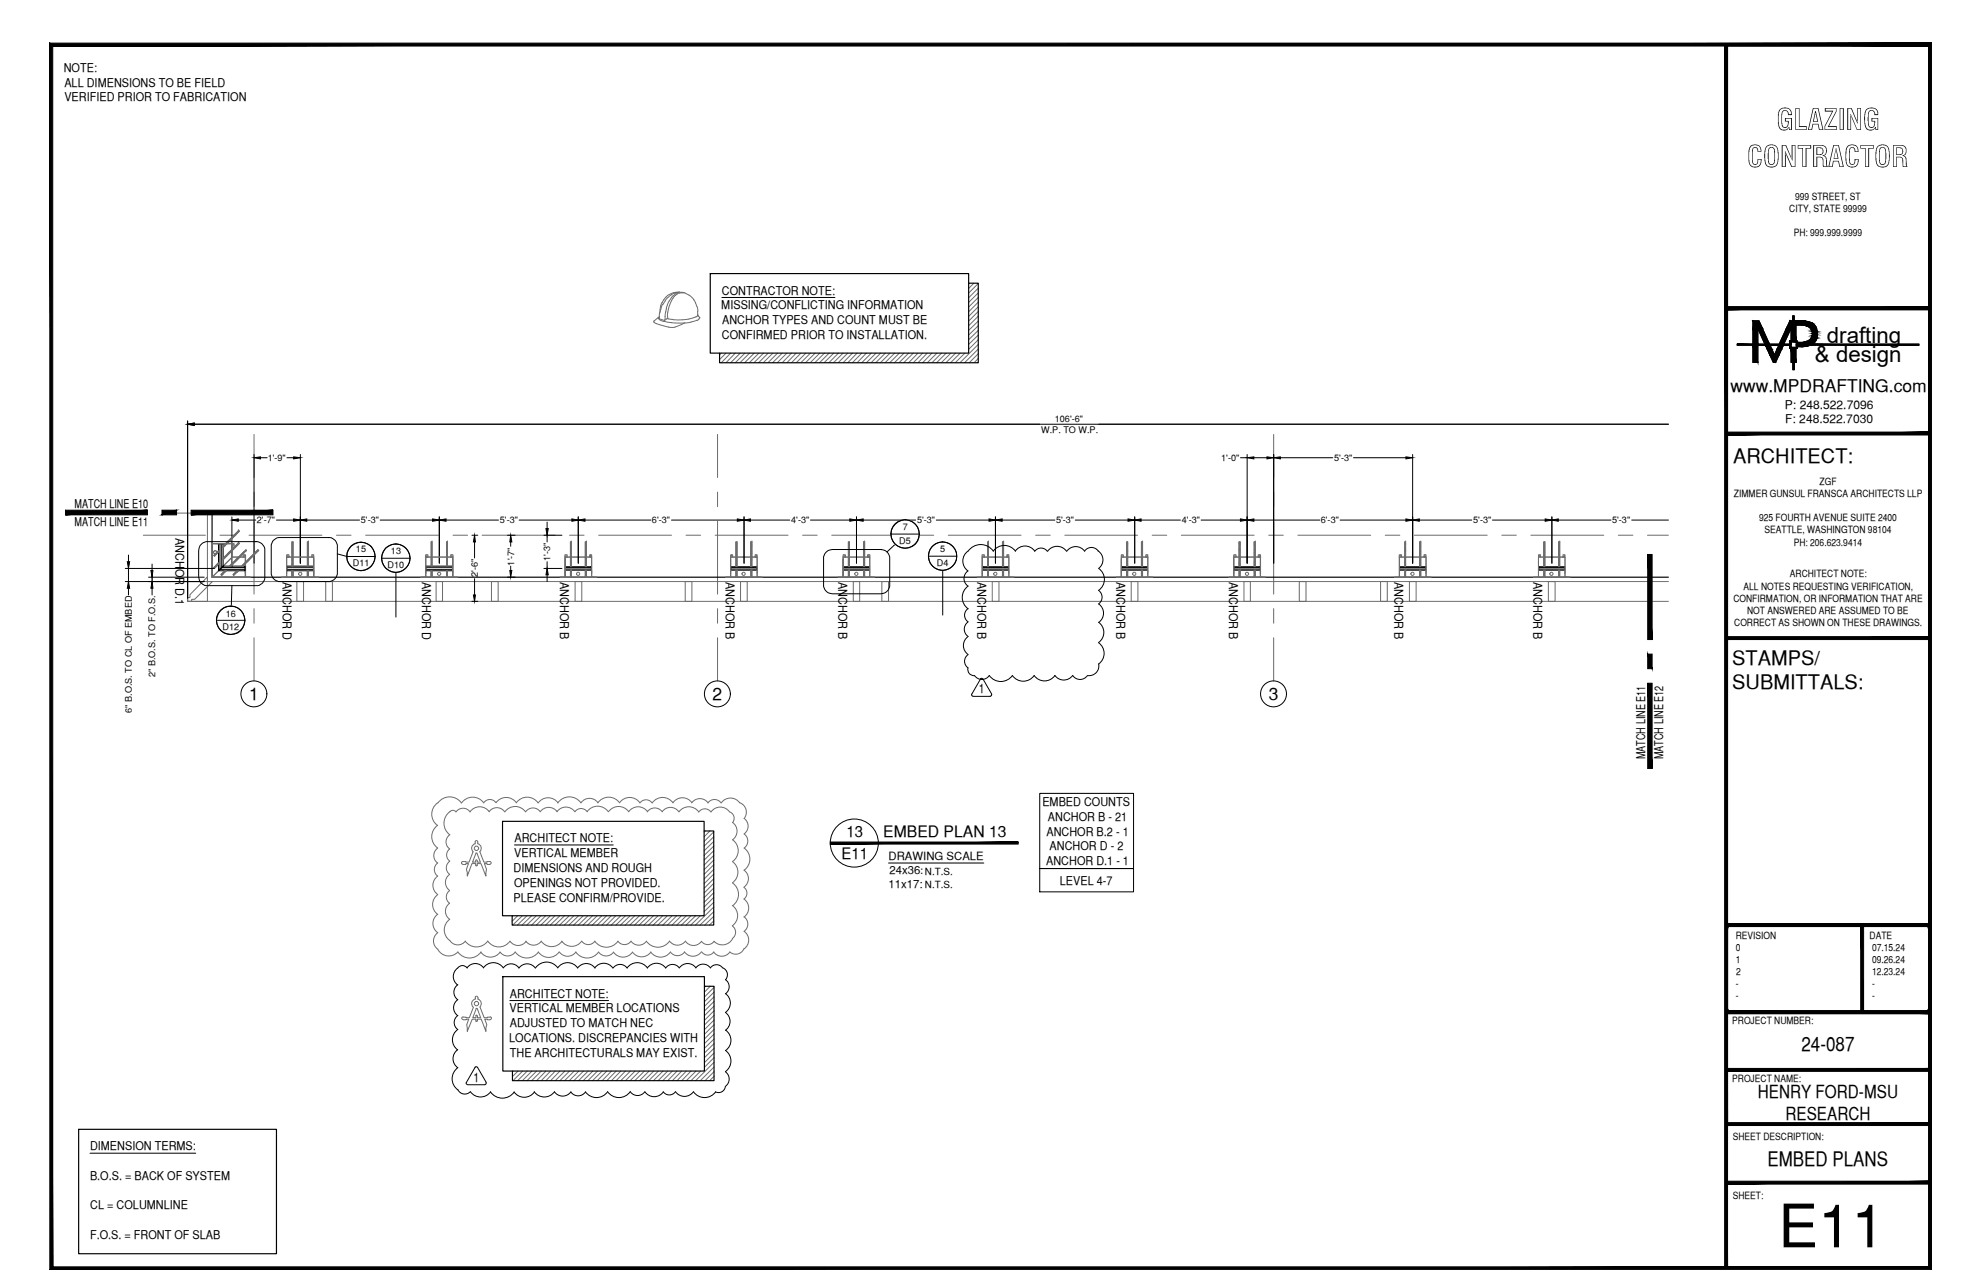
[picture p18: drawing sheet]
<svg xmlns="http://www.w3.org/2000/svg" width="432mm" height="279mm" viewBox="0 0 432 279" stroke-linecap="round" stroke-linejoin="round" font-family="sans-serif">
<defs><g id="words">
<text font-size="13.1" x="387.6" y="271.8">E11</text>
<g font-size="6.3">
<text x="387.2" y="28.3">GLAZING</text>
<text x="380.8" y="36.4">CONTRACTOR</text>
</g>
<g font-size="4.9">
<text x="398.2" y="74.8">drafting</text>
<text x="395.6" y="78.8">&amp; design</text>
</g>
<g font-size="4.4">
<text x="377.8" y="100.8">ARCHITECT:</text>
<text x="377.6" y="144.8">STAMPS/</text>
<text x="377.6" y="150.2">SUBMITTALS:</text>
<text x="392.7" y="229.1">24-087</text>
<text x="385.3" y="254.1">EMBED PLANS</text>
</g>
<g font-size="3.9">
<text x="383.2" y="239.2">HENRY FORD-MSU</text>
<text x="389.2" y="244">RESEARCH</text>
</g>
<g font-size="3.8">
<text x="377.2" y="85.3">www.MPDRAFTING.com</text>
<text x="54.3" y="152.6">1</text>
<text x="155.3" y="152.6">2</text>
<text x="276.5" y="152.5">3</text>
</g>
<g font-size="3.4">
<text x="184.5" y="182.5">13</text>
<text x="192.5" y="182.3">EMBED PLAN 13</text>
<text x="183.5" y="187.3">E11</text>
</g>
<g font-size="2.8">
<text x="213.4" y="151.1">1</text>
<text x="103.2" y="235.8">1</text>
</g>
<g font-size="2.6">
<text x="13.9" y="15.6">NOTE:</text>
<text x="14" y="18.9">ALL DIMENSIONS TO BE FIELD</text>
<text x="14" y="22.1">VERIFIED PRIOR TO FABRICATION</text>
<text x="157.4" y="64.2">CONTRACTOR NOTE:</text>
<text x="157.2" y="67.4">MISSING/CONFLICTING INFORMATION</text>
<text x="157.4" y="70.7">ANCHOR TYPES AND COUNT MUST BE</text>
<text x="157.4" y="73.9">CONFIRMED PRIOR TO INSTALLATION.</text>
<text x="389.1" y="89.1">P: 248.522.7096</text>
<text x="389.1" y="92.3">F: 248.522.7030</text>
<text x="16.3" y="110.7">MATCH LINE E10</text>
<text x="16.3" y="114.6">MATCH LINE E11</text>
<text x="38.2" y="117.3" transform="rotate(90 38.2 117.3)">ANCHOR D.1</text>
<text x="61.7" y="126.8" transform="rotate(90 61.7 126.8)">ANCHOR D</text>
<text x="92" y="126.8" transform="rotate(90 92 126.8)">ANCHOR D</text>
<text x="122.1" y="126.9" transform="rotate(90 122.1 126.9)">ANCHOR B</text>
<text x="158.2" y="126.9" transform="rotate(90 158.2 126.9)">ANCHOR B</text>
<text x="182.8" y="126.9" transform="rotate(90 182.8 126.9)">ANCHOR B</text>
<text x="213" y="126.9" transform="rotate(90 213 126.9)">ANCHOR B</text>
<text x="243.4" y="126.9" transform="rotate(90 243.4 126.9)">ANCHOR B</text>
<text x="267.9" y="126.9" transform="rotate(90 267.9 126.9)">ANCHOR B</text>
<text x="304" y="126.9" transform="rotate(90 304 126.9)">ANCHOR B</text>
<text x="334.3" y="126.9" transform="rotate(90 334.3 126.9)">ANCHOR B</text>
<text x="358.6" y="165.5" transform="rotate(-90 358.6 165.5)">MATCH LINE E11</text>
<text x="362.5" y="165.5" transform="rotate(-90 362.5 165.5)">MATCH LINE E12</text>
<text x="227.2" y="175.7">EMBED COUNTS</text>
<text x="228.4" y="178.9">ANCHOR B - 21</text>
<text x="112.1" y="183.6">ARCHITECT NOTE:</text>
<text x="228.1" y="182.1">ANCHOR B.2 - 1</text>
<text x="228.8" y="185.4">ANCHOR D - 2</text>
<text x="112" y="190.1">DIMENSIONS AND ROUGH</text>
<text x="112.1" y="186.8">VERTICAL MEMBER</text>
<text x="228" y="188.6">ANCHOR D.1 - 1</text>
<text x="112" y="196.5">PLEASE CONFIRM/PROVIDE.</text>
<text x="112.1" y="193.3">OPENINGS NOT PROVIDED.</text>
<text x="231" y="192.8">LEVEL 4-7</text>
<text x="111.1" y="220.7">VERTICAL MEMBER LOCATIONS</text>
<text x="111.1" y="217.4">ARCHITECT NOTE:</text>
<text x="111" y="227.1">LOCATIONS. DISCREPANCIES WITH</text>
<text x="111.1" y="223.9">ADJUSTED TO MATCH NEC</text>
<text x="111.1" y="230.4">THE ARCHITECTURALS MAY EXIST.</text>
<text x="19.6" y="250.7">DIMENSION TERMS:</text>
<text x="19.6" y="257.2">B.O.S. = BACK OF SYSTEM</text>
<text x="19.7" y="263.6">CL = COLUMNLINE</text>
<text x="19.6" y="270.1">F.O.S. = FRONT OF SLAB</text>
</g>
<g font-size="2.5">
<text x="193.7" y="187.5">DRAWING SCALE</text>
<text x="193.9" y="190.5">24x36:</text>
<text x="193.7" y="193.5">11x17:</text>
</g>
<g font-size="2.2">
<text x="390" y="46.2">CITY, STATE 99999</text>
<text x="391.3" y="43.5">999 STREET, ST</text>
<text x="391" y="51.5">PH: 999.999.9999</text>
<text x="396.6" y="105.6">ZGF</text>
<text x="378" y="108.3">ZIMMER GUNSUL FRANSCA ARCHITECTS LLP</text>
<text x="383.4" y="113.6">925 FOURTH AVENUE SUITE 2400</text>
<text x="384.6" y="116.3">SEATTLE, WASHINGTON 98104</text>
<text x="391" y="118.9">PH: 206.623.9414</text>
<text x="390.1" y="125.9">ARCHITECT NOTE:</text>
<text x="377.8" y="131.2">CONFIRMATION, OR INFORMATION THAT ARE</text>
<text x="380" y="128.5">ALL NOTES REQUESTING VERIFICATION,</text>
<text x="378" y="136.5">CORRECT AS SHOWN ON THESE DRAWINGS.</text>
<text x="380.8" y="133.9">NOT ANSWERED ARE ASSUMED TO BE</text>
<text x="378.3" y="204.6">REVISION</text>
<text x="378.3" y="209.9">1</text>
<text x="378.4" y="207.3">0</text>
<text x="407.5" y="204.6">DATE</text>
<text x="408" y="207.3">07.15.24</text>
<text x="408" y="209.9">09.26.24</text>
<text x="378.4" y="215.2">-</text>
<text x="378.5" y="212.5">2</text>
<text x="408" y="212.5">12.23.24</text>
<text x="408" y="215.2">-</text>
<text x="378.4" y="217.8">-</text>
<text x="408" y="217.8">-</text>
<text x="377.6" y="223.2">PROJECT NUMBER:</text>
<text x="377.6" y="235.8">PROJECT NAME:</text>
<text x="377.7" y="248.5">SHEET DESCRIPTION:</text>
<text x="377.7" y="261.3">SHEET:</text>
</g>
<g font-size="2.1">
<text x="201.6" y="190.6">N.T.S.</text>
<text x="201.6" y="193.5">N.T.S.</text>
</g>
<g font-size="2">
<text x="226.9" y="94.4">W.P. TO W.P.</text>
<text x="229.9" y="91.9">106'-6&quot;</text>
<text x="58.4" y="100.5">1'-9&quot;</text>
<text x="266.2" y="100.5">1'-0&quot;</text>
<text x="290.8" y="100.5">5'-3&quot;</text>
<text x="56" y="114">2'-7&quot;</text>
<text x="78.7" y="114">5'-3&quot;</text>
<text x="109" y="114">5'-3&quot;</text>
<text x="142.1" y="114">6'-3&quot;</text>
<text x="172.5" y="114">4'-3&quot;</text>
<text x="196" y="118.6">D5</text>
<text x="196.8" y="115.5">7</text>
<text x="199.9" y="114">5'-3&quot;</text>
<text x="230.2" y="114">5'-3&quot;</text>
<text x="257.6" y="114">4'-3&quot;</text>
<text x="287.9" y="114">6'-3&quot;</text>
<text x="321.1" y="114">5'-3&quot;</text>
<text x="351.4" y="114">5'-3&quot;</text>
<text x="76.9" y="123.4">D11</text>
<text x="77.6" y="120.4">15</text>
<text x="84.5" y="123.8">D10</text>
<text x="85.2" y="120.8">13</text>
<text x="104.1" y="125.8" transform="rotate(-90 104.1 125.8)">2'-6&quot;</text>
<text x="112.1" y="123.3" transform="rotate(-90 112.1 123.3)">1'-7&quot;</text>
<text x="120" y="122.3" transform="rotate(-90 120 122.3)">1'-3&quot;</text>
<text x="204.2" y="123.4">D4</text>
<text x="204.9" y="120.3">5</text>
<text x="48.5" y="137.4">D12</text>
<text x="49.2" y="134.4">16</text>
<text x="33.8" y="147.6" transform="rotate(-90 33.8 147.6)">2&quot; B.O.S. TO F.O.S.</text>
<text x="28.7" y="155.3" transform="rotate(-90 28.7 155.3)">6&quot; B.O.S. TO CL OF EMBED</text>
</g>
</g></defs>
<!-- layer: SYMBOLS -->
<path d="M181 183.5v.5l40.9-.5zM181 184l40.9-.5v.5z" fill="#000" stroke="#000" stroke-width=".22"/>
<g fill="none" stroke="#000" stroke-width=".22">
<path d="M43.8 118.7l.5-.4 .6-.3h10.9a1.84 1.84 0 0 1 1.9 2v5.7a1.84 1.84 0 0 1-1.9 1.9h-10.6a1.93 1.93 0 0 1-1.9-1.9v-5.7zM59.6 117.8l1.1-.6h10.9a1.93 1.93 0 0 1 1.9 1.9v5.7a1.93 1.93 0 0 1-1.9 1.9h-10.6a1.93 1.93 0 0 1-1.9-1.9v-6.1zM194.2 116.4h6.2M195.1 118.6l-1.7 1.7M47.2 135.2h6.2M50.5 127.6l-.1 4.5M73.5 120.7l2.1 .6h6.2M83.2 121.7h6.2M86.3 124.7v9.8M180 120.5l.5-.5 .9-.2h10.6a1.93 1.93 0 0 1 1.9 1.9v5.7a1.93 1.93 0 0 1-1.9 2h-10.6a1.93 1.93 0 0 1-1.9-2v-6.1zM202.4 121.2h6.1M205.5 124.3v9.7"/>
<circle cx="197.3" cy="116.4" r="3.1"/>
<circle cx="50.3" cy="135.2" r="3.1"/>
<circle cx="78.6" cy="121.3" r="3.1"/>
<circle cx="78.7" cy="121.3" r="3.1"/>
<circle cx="86.3" cy="121.6" r="3.1"/>
<circle cx="205.5" cy="121.2" r="3.1"/>
<circle cx="186.2" cy="183.7" r="5.2"/>
</g>
<!-- layer: MEDIUM_2 -->
<path d="M14.3 111.2v1M359.2 167.4h.9M193.7 188.1h20.7" fill="none" stroke="#000" stroke-width=".22"/>
<!-- layer: NOTES -->
<path d="M157.4 64.8h24.6M226.6 172.9h20.5v16.4h-20.5zM112.1 184.1h21.6M226.6 189.3h20.5v5.1h-20.5zM111.1 218.1h21.6M19.6 251.3h23.1" fill="none" stroke="#000" stroke-width=".22"/>
<!-- layer: LIGHT_1 -->
<g fill="none" stroke="#6c6c6c" stroke-width=".22">
<path d="M143.1 70.5l2.7 .8M143.4 69.2l.1 .2M143.5 69.4l.3 .2M143.7 68.2v.8M143.8 69.7l.9 .4M143.8 69l-1.3 1 .6 .5M143.9 67.5l-.1 .7M144.1 67.1l-.3 1.2M144.3 66l-.4 1.5M144.4 66.3l-.3 .7M144.8 70l1.5 .3M145 69.5l-.2 .3"/>
<path d="M145 68.9v.5M145 65.6l-.5 .7M145.1 68l-.2 .9M145.2 64.7l-.9 1.3M145.3 67.2l-.2 .8M145.4 69.4l1.3 .2M145.5 69v.3l-.7 .5-1.2-.3 .2-.4M145.6 64.8l-.6 .7M145.7 67.3l-.2 1.7M145.7 71.3h1.4M145.8 65.6l-.6 1.6M145.9 64.2l-.7 .5"/>
<path d="M146.4 64.2l-.8 .6M146.7 69.7h2.1M146.7 64.5l-.8 1.1M146.7 64.9l-1 2.4M146.9 63.8l-.9 .4M146.9 63.8l1.8-.1 .8 .2M147 63.9l-.7 .3M147 64.6l-.3 .4M147.1 64.2l-.4 .3M147.2 64.4l-.2 .2M147.4 63.9l-.3 .2M147.6 63.7l-.7 .2"/>
<path d="M147.6 64.1l-.4 .3M147.7 63.8l-.4 .1M148 63.8l-.4 .2M148.1 63.6l-.4 .1M148.4 63.8l-.4 .1M148.9 63.8h.3M149 63.8h-.5M149.3 70.4l-2.2 .9M149.5 64l.7 .4M150.2 64.3l1 1M150.6 70.2l-1.9 .2-2.4-.1M151.2 65.4l.4 .6"/>
<path d="M151.6 66l.3 .8M151.6 69.1l-1.4 .4-1.4 .2M151.9 69.8l-1.3 .4M152 66.8l.1 1M152.1 67.8v.8M152.1 68.6v.1M152.1 68.7l.3 .4M152.1 68.7l-.4 .4M152.3 69.6l-.4 .3M152.4 69.1l.1 .2M152.5 69.4l-.2 .2M157.2 77l-.4 .3"/>
<path d="M158.2 77l-1.4 1.4M159.3 77l-2.1 2.1M160.3 77l-2.1 2.1M161.4 77l-2.1 2.1M162.4 77l-2.1 2.1M163.4 77l-2.1 2.1M164.4 77l-2.1 2.1M165.4 77l-2.1 2.1M166.4 77l-2.1 2.1M167.4 77l-2 2.1M168.5 77l-2.1 2.1M169.5 77l-2.1 2.1"/>
<path d="M170.5 77l-2.1 2.1M171.5 77l-2.1 2.1M172.5 77l-2 2.1M173.5 77l-2 2.1M174.6 77l-2.1 2.1M175.6 77l-2.1 2.1M176.7 77l-2.1 2.1M177.7 77l-2.1 2.1M178.7 77l-2.1 2.1M179.7 77l-2.1 2.1M180.7 77l-2.1 2.1M181.7 77l-2.1 2.1"/>
<path d="M182.8 77l-2.1 2.1M183.8 77l-2.1 2.1M184.8 77l-2.1 2.1M185.8 77l-2 2.1M186.8 77l-2 2.1M187.8 77l-2 2.1M188.8 77l-2 2.1M189.9 77l-2.1 2.1M190.9 77l-2.1 2.1M192 77l-2.1 2.1M193 77l-2.1 2.1M194 77l-2.1 2.1"/>
<path d="M195 77l-2.1 2.1M196 77l-2.1 2.1M197 77l-2.1 2.1M198.1 77l-2.1 2.1M199.1 77l-2.1 2.1M200.1 77l-2 2.1M201.1 77l-2 2.1M202.1 77l-2 2.1M203.1 77l-2 2.1M204.2 77l-2.1 2.1M205.2 77l-2.1 2.1M206.2 77l-2 2.1"/>
<path d="M207.3 77l-2.1 2.1M208.3 77l-2.1 2.1M209.3 77l-2.1 2.1M210.3 77l-2.1 2.1M211.3 61.7l-.2 .1M212.3 61.7l-1.2 1.2M213.2 61.8l-2.1 2.1M213.2 62.8l-2.1 2.1M213.2 63.8l-2.1 2.1M213.2 64.8l-2.1 2.1M213.2 65.8l-2.1 2.1M213.2 66.9l-2.1 2.1"/>
<path d="M213.2 67.9l-2.1 2.1M213.2 68.9l-2.1 2.1M213.2 70l-2.1 2M213.2 71l-2.1 2M213.2 72l-2.1 2M213.2 73l-2.1 2.1M213.2 74l-2.1 2.1M213.2 75.1l-4 4M213.2 76.1l-3 3M213.2 77.1l-1.9 2M213.2 78.1l-.9 1M100.9 187.8l-.3 .3 .3 .2"/>
<path d="M100.9 188.4l1.2-.2-.4 1.3 .2 1.4 1-2.7h.8v.4M103.6 183.9a1.05 1.05 0 0 0-.5 1.7l-.9 2.3-1.3-.1M103.6 183.5l.3-.3 .2 .3M103.6 183.5v.4M103.7 188.6l.2 .1 .1-.1M103.8 185.9h.2l.7 2h-.7l-.1-.5-.2 .5h-.7zM104.1 183.5v.4M104.1 183.9a1.03 1.03 0 0 1 .5 1.7l.9 2.3 1.3-.1M106.8 187.8l.3 .3-.3 .2M106.8 188.4l-1.2-.2 .4 1.3-.1 1.4-1.1-2.7h-.8v.4M111.8 199.6l-.2 .2M112.8 199.6l-1.2 1.2"/>
<path d="M113.9 199.6l-2.1 2M114.9 199.6l-2.1 2M115.9 199.6l-2.1 2M116.9 199.6l-2.1 2M117.9 199.6l-2 2M118.9 199.6l-2 2M120 199.6l-2.1 2M121 199.6l-2.1 2M122 199.6l-2 2M123.1 199.6l-2.1 2M124.1 199.6l-2.1 2M125.1 199.6l-2.1 2"/>
<path d="M126.1 199.6l-2.1 2M127.1 199.6l-2.1 2M128.1 199.6l-2.1 2M129.2 199.6l-2.1 2M130.2 199.6l-2.1 2M131.2 199.6l-2.1 2M132.2 199.6l-2 2M133.2 199.6l-2 2M134.2 199.6l-2 2M135.3 199.6l-2.1 2M136.3 199.6l-2.1 2M137.4 199.6l-2.1 2"/>
<path d="M138.4 199.6l-2.1 2M139.4 199.6l-2.1 2M140.4 199.6l-2.1 2M141.4 199.6l-2.1 2M142.4 199.6l-2.1 2M143.4 199.6l-2 2M144.5 199.6l-2.1 2M145.5 199.6l-2.1 2M146.5 199.6l-2 2M147.5 199.6l-2 2M148.5 199.6l-2 2M149.6 199.6l-2.1 2"/>
<path d="M150.6 199.6l-2.1 2M151.6 199.6l-2.1 2M152.7 199.6l-2.1 2M153.7 181.1l-.2 .3M154.7 181.1l-1.2 1.3M155.6 181.3l-2.1 2.1M155.6 182.4l-2.1 2M155.6 183.4l-2.1 2M155.6 184.4l-2.1 2M155.6 185.4l-2.1 2.1M155.6 186.4l-2.1 2.1M155.6 187.5l-2.1 2"/>
<path d="M155.6 188.5l-2.1 2.1M155.6 189.5l-2.1 2.1M155.6 190.5l-2.1 2.1M155.6 191.5l-2.1 2.1M155.6 192.5l-2.1 2.1M155.6 193.5l-2.1 2.1M155.6 194.6l-2.1 2.1M155.6 195.6l-2.1 2.1M155.6 196.7l-2.1 2M155.6 197.7l-4 3.9M155.6 198.7l-3 2.9M155.6 199.7l-2 1.9"/>
<path d="M103.2 219.5l-.9 2.3-1.3-.1M103.6 217.7a1.05 1.05 0 0 0-.5 1.8M103.6 217.4l.3-.3 .2 .3M103.6 217.4v.3M103.8 219.8h.2M103.8 219.8l-.7 2h.7v-.4M104 219.8l.8 2h-.7v-.4M104.1 217.7a1.05 1.05 0 0 1 .5 1.8M104.2 217.4v.3M104.6 219.5l.9 2.3 1.4-.1M153.8 214.9l-.3 .3M154.8 214.9l-1.3 1.3"/>
<path d="M155.6 200.7l-1 .9M155.6 215.2l-2.1 2.1M155.6 216.2l-2.1 2.1M155.6 217.2l-2.1 2.1M155.6 218.2l-2.1 2.1M155.6 219.3l-2.1 2.1M100.9 221.6l-.3 .3 .3 .3M101 222.2l1.2-.1-.5 1.2 .2 1.5 1-2.7h.9v.4M103.7 221.4l.2-.2 .1 .2M103.7 222.5l.2 .1 .1-.1M106.8 221.6l.3 .3-.3 .3M106.9 222.2l-1.2-.1 .4 1.2-.2 1.5-1-2.7h-.8v.4"/>
<path d="M111.9 233.4l-.2 .2M112.9 233.4l-1.2 1.2M113.9 233.4l-2.1 2.1M114.9 233.4l-2.1 2.1M116 233.4l-2.1 2.1M117 233.4l-2.1 2.1M118 233.4l-2.1 2.1M119 233.4l-2 2.1M120 233.4l-2 2.1M121 233.4l-2 2.1M122 233.4l-2 2.1M123.1 233.4l-2.1 2.1"/>
<path d="M124.1 233.4l-2.1 2.1M125.2 233.4l-2.1 2.1M126.2 233.4l-2.1 2.1M127.2 233.4l-2.1 2.1M128.2 233.4l-2.1 2.1M129.2 233.4l-2.1 2.1M130.2 233.4l-2.1 2.1M131.3 233.4l-2.1 2.1M132.3 233.4l-2.1 2.1M133.3 233.4l-2 2.1M134.3 233.4l-2 2.1M135.3 233.4l-2 2.1"/>
<path d="M136.3 233.4l-2 2.1M137.4 233.4l-2.1 2.1M138.4 233.4l-2.1 2.1M139.4 233.4l-2 2.1M140.5 233.4l-2.1 2.1M141.5 233.4l-2.1 2.1M142.5 233.4l-2.1 2.1M143.5 233.4l-2.1 2.1M144.5 233.4l-2.1 2.1M145.5 233.4l-2.1 2.1M146.6 233.4l-2.1 2.1M147.6 233.4l-2.1 2.1"/>
<path d="M148.6 233.4l-2 2.1M149.6 233.4l-2 2.1M150.6 233.4l-2 2.1M151.7 233.4l-2.1 2.1M152.7 233.4l-2.1 2.1M155.6 220.3l-2.1 2.1M155.6 221.3l-2.1 2.1M155.6 222.3l-2.1 2.1M155.6 223.3l-2.1 2.1M155.6 224.3l-2.1 2.1M155.6 225.4l-2.1 2.1M155.6 226.4l-2.1 2.1"/>
<path d="M155.6 227.5l-2.1 2M155.6 228.5l-2.1 2M155.6 229.5l-2.1 2.1M155.6 230.5l-2.1 2.1M155.6 231.5l-4 4M155.6 232.5l-2.9 3M155.6 233.6l-1.9 1.9M155.6 234.6l-.9 .9"/>
<circle cx="103.9" cy="184.9" r=".48"/>
<circle cx="103.9" cy="218.7" r=".48"/>
</g>
<!-- layer: HEAVY_2 -->
<path d="M154.8 59.6h56.3v17.4h-56.3zM211.1 61.7h2.1v17.4h-56.4v-2.1M46.2 111.8v14h317.5M109.5 179h44v20.6h-44zM153.5 181.1h2.1v20.5h-44v-2M109.6 212.9h43.9v20.5h-43.9zM153.5 214.9h2.1v20.6h-43.9v-2.1M17.1 246.1h43.2v27.1h-43.2z" fill="none" stroke="#000" stroke-width=".25"/>
<!-- layer: SURROUNDING CONDITIONS -->
<g fill="none" stroke="#6c6c6c" stroke-width=".22">
<path d="M36.5 111.8h12.2M40.9 111.8v19.3h4.3v-19.3M46.2 118.5h4.3v2.9h3v4.4M46.2 117.1v3.5M47 118.5h.6M48.6 119.1h.4M48.6 119.2h.2M48.6 119.3h.1M48.7 118.9h.4M48.8 118.9h.3M48.9 118.7h.3M49 118.7h.3"/>
<path d="M49.1 118.6h.3M49.1 118.5h.4M49.3 118.4h.3M49.3 118.3h.4M49.5 118.2h.3M49.5 118.1h.3M49.6 118h.4M49.7 117.9h.3M49.8 117.9h.4M49.8 117.8h.4M50 117.7h.3M50 117.6h.4"/>
<path d="M50.2 117.5h.3M50.2 118.5h-4v7.3M50.2 117.4h.3M50.4 117.3h.3M50.4 120h.3M50.4 117.2h.3M50.4 119.9h.3M50.5 117.1h.4M50.5 119.8h.4M50.6 117h.3M50.6 119.7h.3M50.7 116.9h.4"/>
<path d="M50.7 119.6h.4M50.7 116.8h.4M50.7 119.5h.4M50.9 118.7h.1M50.9 116.8h.3M50.9 119.4h.3M50.9 116.7h.4M50.9 119.3h.4M51.1 119.2h.3M51.1 116.6h.3M51.1 116.5h.3M51.1 119.1h.3"/>
<path d="M51.2 119.1h.4M51.2 116.4h.4M51.3 116.3h.3M51.3 119h.3M51.4 118.9h.4M51.4 116.2h.4M51.5 116.1h.3M51.5 118.8h.3M51.6 118.7h.3M51.6 116h.3M51.7 116h.3M51.7 118.6h.3"/>
<path d="M51.8 118.5h.3M51.8 115.8h.4M51.8 115.8h.3M51.8 118.4h.4M51.9 118.3h.2M51.9 115.7h.2M52 115.6h.1M52 118.2h.1M52 115.6l-3.4 3.4M52 115.6l.2 .2M52 118.2l-3.4 3.5h.4M52 118.2l.2 .2"/>
<path d="M52.2 115.8l-3.6 3.6M52.2 118.4l-3.6 3.6M53.5 120h.2M53.5 119.9h.2M53.7 120l-3.3 3.4h-.4M53.7 120l-.1-.2-3.6 3.6M56.1 120h.3M56.2 119.8l-3.6 3.6h.4M56.2 119.8h.1M56.2 119.8l.2 .2M56.4 120l-3.4 3.4M63.6 118.3l.3 .3"/>
<path d="M63.6 118.6l.3 .2M63.6 118.8l.3 .3M63.6 119.1l.3 .2M63.6 119.3l.3 .3M63.6 119.6l.3 .2M63.6 119.8l.3 .3M63.6 119.2l.3 .2M63.6 119.4l.3 .3M63.6 119.7l.3 .3M63.6 120l.3 .2M63.6 118.2l.3 .2M63.6 118.4l.3 .2"/>
<path d="M63.6 118.7l.3 .2M63.6 118.9l.3 .2M63.7 118.1l.2 .2M67 118.1h.2M67 118.1v5.3M67 118.1l.2 .3M67 118.4l.2 .2M67 118.6l.2 .3M67 118.9l.2 .3M67 119.1l.2 .3M67 119.4l.2 .2M67 119.6l.2 .3"/>
<path d="M67 119.9l.2 .2M67 118.4l.2 .3M67 118.7l.2 .2M67 119.3l.2 .1M67 119.5l.2 .2M67 119.8l.2 .2M67.2 118.1v.1M67.2 118.1h.1M67.2 118.1v5.3M94 118.1h.2M94 118.2l.2 .2M94 118.4l.2 .2"/>
<path d="M94 118.3l.2 .3M94 118.6l.2 .2M94 118.1v5.3M94 118.1l.2 .2M94 118.8l.2 .3M94 119.1l.2 .2M94 119.3l.2 .3M94 119.6l.2 .2M94 119.8l.2 .3M94 118.7l.2 .2M94 118.9l.2 .2M94 119.2l.2 .2"/>
<path d="M94 119.4l.2 .3M94 119.7l.2 .3M94 120l.2 .2M94.2 118.1h.1M94.2 118.1v5.3l-.2-.2M97.3 118.1h.2M97.3 118.1v5.3M97.3 118.1l.2 .3M97.3 118.4l.2 .2M97.3 118.6l.2 .3M97.3 118.9l.2 .3M97.3 119.1l.2 .3"/>
<path d="M97.3 119.4l.2 .2M97.3 119.6l.2 .3M97.3 119.9l.2 .2M97.3 118.2l.2 .2M97.3 118.4l.2 .3M97.3 118.7l.2 .2M97.3 119.3l.2 .1M97.3 119.5l.2 .2M97.3 119.8l.2 .2M97.5 118.1v.1M97.5 118.1h.1M97.5 118.1v5.3"/>
<path d="M124.3 118.2l.2 .3M124.3 118.4l.2 .3M124.3 118.7l.2 .2M124.3 118.9l.2 .3M124.3 119.2l.2 .2M124.3 119.4l.2 .4M124.3 119.7l.2 .3M124.3 120l.2 .2M124.3 118.5l.2 .2M124.3 118.7l.2 .3M124.3 119l.2 .3M124.3 119.3l.2 .2"/>
<path d="M124.3 119.8l.2 .2M124.4 118.1l.1 .1M124.5 118.1h.1M124.5 118.1h-.2v5.4M124.5 118.1v5.4l-.2-.2M127.6 118.1h.2M127.6 118.1l.2 .3M127.6 118.4l.2 .2M127.6 118.6l.2 .3M127.6 118.9l.2 .3M127.6 119.1l.2 .3M127.6 119.4l.2 .2"/>
<path d="M127.6 119.6l.2 .3M127.6 119.9l.2 .2M127.6 118.1v5.4M127.6 118.2l.2 .2M127.6 118.4l.2 .3M127.6 118.7l.2 .2M127.6 119.3l.2 .1M127.6 119.5l.2 .2M127.6 119.8l.2 .2M127.8 118.1v.1M127.8 118.1h.1M127.8 118.1v5.4"/>
<path d="M160.4 118.2l.3 .2M160.4 118.5l.3 .2M160.4 118.7l.3 .2M160.4 118.9l.3 .3M160.4 119.2l.3 .2M160.4 119.4l.3 .4M160.4 119.7l.3 .3M160.4 120l.3 .2M160.4 118.4l.3 .3M160.4 118.2l.3 .3M160.4 118.7l.3 .3M160.4 119l.3 .3"/>
<path d="M160.4 119.3l.3 .2M160.4 119.8l.3 .2M160.5 118.1l.2 .1M163.6 118.1h.3M163.6 118.1l.3 .3M163.6 118.4l.3 .3M163.6 118.6l.3 .3M163.6 118.9l.3 .2M163.6 119.1l.3 .3M163.6 119.4l.3 .2M163.6 119.6l.3 .3M163.6 119.9l.3 .2"/>
<path d="M163.6 118.2l.3 .2M163.6 118.7l.3 .2M163.6 118.9l.3 .3M163.6 119.3l.3 .1M163.6 119.5l.3 .2M163.6 119.8l.3 .2M163.6 118.1v5.4M163.8 118.1l.1 .1M163.9 118.1h.1M163.9 118.1v5.4M184.9 118.2l.3 .2M184.9 118.9l.3 .3"/>
<path d="M184.9 119.7l.3 .3M184.9 119l.3 .3M184.9 119.3l.3 .2M184.9 119.5l.3 .3M184.9 119.8l.3 .2M184.9 118.4l.3 .3M184.9 118.7l.3 .2M184.9 119.2l.3 .2M184.9 119.4l.3 .3M184.9 120l.3 .3M184.9 118.2l.3 .3M184.9 118.5l.3 .2"/>
<path d="M184.9 118.7l.3 .3M185 118.1l.2 .1M188.2 118.1h.3M188.2 118.1l.3 .3M188.2 118.4l.3 .2M188.2 118.6l.3 .3M188.2 118.9l.3 .2M188.2 119.1l.3 .3M188.2 119.4l.3 .2M188.2 119.6l.3 .3M188.2 119.9l.3 .2M188.2 118.1v5.4"/>
<path d="M188.2 118.2l.3 .2M188.2 118.4l.3 .3M188.2 118.7l.3 .2M188.2 118.9l.3 .3M188.2 119.3l.3 .1M188.2 119.5l.3 .2M188.2 119.8l.3 .2M188.3 118.1l.2 .1M188.5 118.1h.1M188.5 118.1v5.4M215.3 118.2l.2 .2M215.3 118.4l.2 .3"/>
<path d="M215.3 118.7l.2 .3M215.3 118.9l.2 .3M215.3 119.2l.2 .2M215.3 119.4l.2 .3M215.3 119.7l.2 .3M215.3 120l.2 .3M215.3 118.2l.2 .3M215.3 119l.2 .3M215.3 119.3l.2 .2M215.3 119.5l.2 .3M215.3 118.1l.2 .1M215.5 118.1h.1"/>
<path d="M215.5 118.1h-.2v5.4M215.5 118.1v5.4l-.2-.2M218.5 118.1h.3M218.5 118.1l.3 .3M218.5 118.4l.3 .2M218.5 118.6l.3 .3M218.5 118.9l.3 .2M218.5 119.1l.3 .3M218.5 119.4l.3 .2M218.5 119.6l.3 .3M218.5 119.9l.3 .2M218.5 118.1v5.4"/>
<path d="M218.5 118.2l.3 .2M218.5 118.4l.3 .3M218.5 118.7l.3 .2M218.5 118.9l.3 .3M218.5 119.3l.3 .1M218.5 119.5l.3 .2M218.5 119.8l.3 .2M218.7 118.1l.1 .1M218.8 118.1h.1M218.8 118.1v5.4M245.6 118.2l.2 .2M245.6 118.4l.2 .3"/>
<path d="M245.6 118.7l.2 .2M245.6 118.9l.2 .4M245.6 119.2l.2 .2M245.6 119.4l.2 .3M245.6 119.8l.2 .2M245.6 120l.2 .2M245.6 119.7l.2 .3M245.6 118.2l.2 .3M245.6 118.5l.2 .2M245.6 118.7l.2 .3M245.6 119.3l.2 .2M245.6 119.5l.2 .3"/>
<path d="M245.7 118.1l.1 .1M248.8 118.1h.2M248.8 118.1l.2 .3M248.8 118.4l.2 .2M248.8 118.6l.2 .3M248.8 118.9l.2 .2M248.8 119.1l.2 .3M248.8 119.4l.2 .2M248.8 119.6l.2 .3M248.8 119.9l.2 .2M248.8 118.2l.2 .2M248.8 118.4l.2 .3"/>
<path d="M248.8 118.7l.2 .2M248.8 118.9l.2 .3M248.8 119.3l.2 .1M248.8 119.5l.2 .2M248.8 119.8l.2 .2M248.8 118.1v5.4M249 118.1v.1M249 118.1h.1M249 118.1v5.4M270.1 118.4l.2 .3M270.1 119.2l.2 .2M270.1 119l.2 .3"/>
<path d="M270.1 119.3l.2 .2M270.1 119.8l.2 .2M270.1 118.2l.2 .2M270.1 118.7l.2 .3M270.1 118.9l.2 .3M270.1 119.4l.2 .4M270.1 119.7l.2 .3M270.1 120l.2 .2M270.1 118.2l.2 .3M270.1 118.5l.2 .2M270.2 118.1l.1 .1M273.4 118.1h.2"/>
<path d="M273.4 118.1l.2 .3M273.4 118.4l.2 .2M273.4 118.6l.2 .3M273.4 118.9l.2 .2M273.4 119.1l.2 .3M273.4 119.4l.2 .2M273.4 119.6l.2 .3M273.4 119.9l.2 .2M273.4 118.1v5.4M273.4 118.2l.2 .2M273.4 118.4l.2 .3M273.4 118.7l.2 .2"/>
<path d="M273.4 118.9l.2 .3M273.4 119.3l.2 .1M273.4 119.5l.2 .2M273.4 119.8l.2 .2M273.5 118.1l.1 .1M273.6 118.1h.1M273.6 118.1v5.4M306.2 118.2l.2 .2M306.2 118.4l.2 .3M306.2 118.7l.2 .2M306.2 118.9l.2 .4M306.2 119.2l.2 .3"/>
<path d="M306.2 119.4l.2 .3M306.2 119.7l.2 .3M306.2 120l.2 .2M306.2 118.2l.2 .3M306.2 118.5l.2 .2M306.2 118.7l.2 .3M306.2 119.5l.2 .3M306.2 119.8l.2 .2M306.3 118.1l.1 .1M306.4 118.1h.1M306.4 118.1h-.2v5.4M306.4 118.1v5.4l-.2-.2"/>
<path d="M309.4 118.1h.3M309.4 118.1l.3 .3M309.4 118.4l.3 .2M309.4 118.6l.3 .3M309.4 118.9l.3 .2M309.4 119.1l.3 .3M309.4 119.4l.3 .2M309.4 119.6l.3 .3M309.4 119.9l.3 .2M309.4 118.1v5.4M309.4 118.2l.3 .2M309.4 118.4l.3 .3"/>
<path d="M309.4 118.7l.3 .2M309.4 118.9l.3 .3M309.4 119.3l.3 .1M309.4 119.5l.3 .2M309.4 119.8l.3 .2M309.6 118.1l.1 .1M309.7 118.1h.1M309.7 118.1v5.4M336.5 118.2l.2 .3M336.5 118.4l.2 .3M336.5 118.7l.2 .2M336.5 118.9l.2 .3"/>
<path d="M336.5 119.2l.2 .3M336.5 119.4l.2 .3M336.5 119.7l.2 .3M336.5 118.2l.2 .2M336.5 120l.2 .2M336.5 118.5l.2 .2M336.5 118.7l.2 .3M336.5 119l.2 .3M336.5 119.5l.2 .3M336.5 119.8l.2 .2M336.6 118.1l.1 .1M339.7 118.1l.3 .3"/>
<path d="M339.7 118.4l.3 .2M339.7 118.6l.3 .3M339.7 118.9l.3 .2M339.7 119.1l.3 .3M339.7 119.4l.3 .2M339.7 119.6l.3 .3M339.7 119.9l.3 .2M339.7 118.4l.3 .3M339.7 118.7l.3 .2M339.7 118.9l.3 .3M339.7 119.3l.3 .1M339.7 119.5l.3 .2"/>
<path d="M339.7 119.8l.3 .2M339.7 118.1v5.4M339.7 118.1h.3M339.9 118.1l.1 .1M340 118.1h.1M340 118.1v5.4M45.2 125.7v1h1.1l-3.9 3.9h-.6v.5h-.9v-.9h.5v-.6zM46.2 122.2v3.6h3.4M46.6 121h.3M46.6 121.1h.3M46.6 123.6h.3M46.7 121.2h.1"/>
<path d="M46.7 120.9h.4M46.7 123.8h.1M46.7 123.6h.4M46.8 120.8h.3M46.8 123.5h.3M46.9 120.7h.3M46.9 123.4h.3M47 120.6h.3M47 123.3h.3M47.1 120.5h.3M47.1 123.2h.3M47.2 120.5h.3"/>
<path d="M47.2 123.1h.3M47.3 120.3h.3l-.9 .9-.1-.2M47.3 123h.3l-.9 .9-.1-.2M47.3 120.3h.3M47.3 122.9h.3M47.4 120.2h.2M47.4 122.8h.2M47.5 120.1h.1M47.5 122.7h.1M47.6 122.6l-1 1.1h.3M47.6 120l-1 1M48.1 125.2l.9-.8h.3l-1 1z"/>
<path d="M48.2 125.2h.4M48.2 125.3h.3M48.3 125.3h.1M48.3 125.1h.3M48.4 125h.3M48.5 124.9h.3M48.6 124.8h.4M48.6 121.9h.2M48.6 121.7h.3M48.6 121.9h.1M48.7 121.5h.4M48.8 121.5h.3"/>
<path d="M48.8 124.7h.3M48.8 124.6h.3M48.9 121.3h.4M49 124.5h.3M49.1 121.2h.3M49.1 121.2h.4M49.3 121h.3M49.3 121h.4M49.5 120.8h.3M49.6 120.6h.4M49.7 120.6h.3M49.8 120.5h.4"/>
<path d="M49.8 120.4h.4M50 120.3h.3M50 120.2h.4M50.1 123.3h.3M50.2 120.1h.3M50.2 123.2h.3M50.2 123.1h.4M50.4 123h.3M50.4 122.9h.4M50.5 122.8h.4M50.6 121.4l-4.4 4.4h7.3v-4M50.6 121.4v-2.9v.5h.5v-.5h-4.9v-.3v7.6"/>
<path d="M50.6 121.4h2.9M50.6 121.4l-4.4 4.4M50.6 122.7h.3M50.7 122.6h.4M50.8 125.2h.3M50.8 122.6h.3M50.9 125.2h.3M50.9 125.3h.1M50.9 125.4h.1M50.9 122.5h.3M51 125h.3M51 122.4h.3"/>
<path d="M51.1 125h.3M51.1 122.3h.3M51.2 125.8h3.3M51.2 124.8h.3M51.2 122.2h.3M51.2 124.8h.4M51.3 122.1h.3M51.3 124.7h.4M51.3 122h.4M51.4 124.7h.4M51.4 121.9h.4M51.5 121.9h.4"/>
<path d="M51.5 124.5h.4M51.6 124.5h.3M51.6 124.4l-.8 .8 .1 .2M51.6 121.7h.4M51.7 121.7h.4M51.8 121.5h.3M51.9 121.5h.3M52 121.3h.4M52 124.4l-1.1 1M52.2 121.2h.3M52.3 121.2h.3M52.4 121h.3"/>
<path d="M52.5 121h.3M52.5 120.8h.4M52.6 120.8h.4M52.7 120.6h.4M52.8 120.6h.3M52.8 123.3h.3M52.8 123.2h.3M52.9 120.5h.3M53 120.4h.3M53 123.1h.3M53 121.4v-.5h.5v4.9h1h-8.3M53 121.3h.5"/>
<path d="M53 123h.3M53.1 120.3h.3M53.1 120.2h.4M53.1 122.9h.4M53.2 122.8h.3M53.3 121.2h.1M53.3 120.1h.3M53.3 120.1h.4M53.3 122.7h.4M53.4 122.6h.3M53.5 124.3v.7M53.5 122.5h.4"/>
<path d="M53.7 122.4h.3M53.7 122.3h.4M53.8 122.2h.4M53.9 122.1h.4M54 122h.4M54.1 121.9h.3M54.2 121.8h.3M54.3 121.7h.3M54.4 121.6h.3M54.5 121.5h.3M54.6 121.4h.3M54.7 121.3h.3"/>
<path d="M54.7 121.3h.4M54.8 121.2h.4M54.9 121.1h.4M55 121h.4M55.1 120.9h.3M55.2 120.8h.3M55.3 120.7h.3M55.4 120.6h.3M55.5 120.5h.3M55.6 120.5h.3M55.7 120.3h.3M55.8 120.3h.3"/>
<path d="M55.8 120.2h.4M55.9 120.1h.4M56 120h.4M62.5 124.4v.6M62.7 121.2h.1M63 121.4v-.5h-.5v4.9h-.5M63 121.3l-.5 .1h5.9M63.6 124.4v1.4h.3v-1.4v1.4l-.3-.3M63.6 123.4v-5.3h.3v5.3M63.6 121.2l.3 .3M63.6 121.5l.3 .2M63.6 121.7l.3 .3"/>
<path d="M63.6 122l.3 .2M63.6 122.2l.3 .3M63.6 120.1l.3 .2M63.6 120.3l.3 .3M63.6 120.6l.3 .2M63.6 120.9l.3 .2M63.6 121.2l.3 .1M63.6 121.4l.3 .2M63.6 121.7l.3 .2M63.6 121.9l.3 .2M63.6 122.2l.3 .2M63.6 122.4l.3 .2"/>
<path d="M63.6 122.7l.3 .2M63.6 122.9l.3 .2M63.6 123.2l.2 .2M63.6 124.5l.3 .2M63.6 124.7l.3 .3M63.6 125l.3 .2M63.6 125.2l.3 .3M63.6 125.5l.3 .2M63.6 125.7l.1 .1M63.6 120.2l.3 .3M63.6 120.5l.3 .2M63.6 120.7l.3 .3"/>
<path d="M63.6 121l.3 .2M63.6 122.5l.3 .2M63.6 122.7l.3 .3M63.6 123l.3 .3M63.6 123.3l.2 .1M63.6 124.5l.3 .3M63.6 124.8l.3 .2M63.6 125l.3 .3M63.6 125.3l.3 .2M63.8 124.4l.1 .1M64.7 126.7h1.5v4.4h-1.5zM67 120.1l.2 .3"/>
<path d="M67 120.4l.2 .2M67 120.6l.2 .3M67 120.9l.2 .3M67 121.2l.2 .2M67 121.4l.2 .3M67 121.7l.2 .2M67 121.9l.2 .3M67 122.2l.2 .2M67 122.4l.2 .3M67 122.7l.2 .2M67 122.9l.2 .3M67 123.2l.2 .2"/>
<path d="M67 124.5l.2 .2M67 124.8l.2 .2M67 125l.2 .2M67 125.3l.2 .2M67 125.5l.2 .2M67 120l.2 .2M67 120.3l.2 .2M67 120.5l.2 .2M67 120.8l.2 .2M67 121l.2 .2M67 121.3l.2 .2M67 121.5l.2 .2"/>
<path d="M67 121.8l.2 .2M67 122l.2 .2M67 122.3l.2 .3M67 122.6l.2 .2M67 122.8l.2 .3M67 123.1l.2 .2M67 123.3l.1 .1M67 124.6l.2 .2M67 124.8l.2 .3M67 125.1l.2 .2M67 125.3l.2 .3M67 125.6l.2 .2"/>
<path d="M67.1 124.4l.1 .2M67.1 124.4l.1 .1M67.2 124.4v1.4h-.2v-1.4l.1 1.4M67.9 121.4v-.5h.5v4.9h1.1h-8.1h1.1M67.9 121.3h.5M68.2 121.2h.1M68.4 121.8v4h-5.9v-4.4h5.9v4.4M68.4 124.4v.6M71 126.7h1.5v4.4h-1.5zM92.8 124.4v.6M93 121.2h.1M93.3 121.4v-.5h-.5v4.9h-.5"/>
<path d="M93.3 121.3l-.5 .1h5.9M94 124.4v1.4h.2v-1.4v1.4l-.2-.3M94 120.9l.2 .2M94 121.2l.2 .1M94 121.4l.2 .2M94 121.7l.2 .2M94 122.2l.2 .2M94 120.3l.2 .3M94 120.6l.2 .2M94 120.1l.2 .2M94 121.9l.2 .2M94 122.4l.2 .2"/>
<path d="M94 122.7l.2 .2M94 122.9l.2 .2M94 124.5l.2 .3M94 124.7l.2 .3M94 125l.2 .2M94 125.2l.2 .3M94 125.5l.2 .2M94 125.7v.1M94 120.2l.2 .3M94 120.5l.2 .2M94 120.7l.2 .3M94 121l.2 .2"/>
<path d="M94 121.2l.2 .3M94 121.5l.2 .2M94 121.7l.2 .3M94 122l.2 .2M94 122.2l.2 .3M94 122.5l.2 .2M94 122.7l.2 .3M94 123l.2 .3M94 123.3v.1M94 124.8l.2 .2M94 125l.2 .3M94 125.3l.2 .2"/>
<path d="M94 124.4l.2 .1M94.1 124.4l.1 .1M95.1 126.7h1.4v4.4h-1.4zM97.3 125.8h.1M97.3 124.4v1.4h.2v-1.4v1.4l-.2-.2M97.3 124.4v1.4M97.3 120.1l.2 .3M97.3 120.4l.2 .2M97.3 120.6l.2 .3M97.3 120.9l.2 .3M97.3 121.2l.2 .2M97.3 121.4l.2 .3"/>
<path d="M97.3 121.7l.2 .2M97.3 121.9l.2 .3M97.3 122.2l.2 .2M97.3 122.4l.2 .3M97.3 122.7l.2 .2M97.3 122.9l.2 .3M97.3 123.2l.2 .2M97.3 124.5l.2 .2M97.3 124.8l.2 .2M97.3 125l.2 .2M97.3 125.3l.2 .2M97.3 125.5l.2 .2"/>
<path d="M97.3 120l.2 .2M97.3 120.3l.2 .2M97.3 120.5l.2 .2M97.3 120.8l.2 .2M97.3 121l.2 .2M97.3 121.3l.2 .2M97.3 121.5l.2 .2M97.3 121.8l.2 .2M97.3 122l.2 .2M97.3 122.3l.2 .3M97.3 122.6l.2 .2M97.3 122.8l.2 .3"/>
<path d="M97.3 123.1l.2 .2M97.3 123.3l.1 .1M97.3 124.4l.2 .2M97.3 124.6l.2 .2M97.3 124.8l.2 .3M97.3 125.1l.2 .2M97.3 125.3l.2 .3M97.5 124.4v.1M98.2 121.4v-.5h.5v4.9h1.1h-8h1M98.2 121.3h.5M98.5 121.2h.1M98.7 121.8v4h-5.9v-4.4h5.9v4.4"/>
<path d="M98.7 124.4v.6M107.1 126.7h1.5v4.4h-1.5zM123.1 121.3h.5M123.2 121.8v4h5.8v-4.4h-5.8v4.4M123.2 124.3v.7M123.4 121.2h.1M123.6 121.4v-.5h-.5v4.9h-1h7.9h-1M124.3 120.2l.2 .3M124.3 120.5l.2 .2M124.3 120.7l.2 .3M124.3 121l.2 .2M124.3 121.2l.2 .3"/>
<path d="M124.3 121.5l.2 .2M124.3 121.7l.2 .3M124.3 122l.2 .3M124.3 122.2l.2 .3M124.3 122.5l.2 .2M124.3 122.7l.2 .3M124.3 123l.2 .3M124.3 124.5l.2 .3M124.3 124.8l.2 .2M124.3 125l.2 .3M124.3 125.3l.2 .2M124.3 125.5l.2 .3"/>
<path d="M124.3 120l.2 .3M124.3 120.3l.2 .2M124.3 120.5l.2 .3M124.3 121l.2 .3M124.3 121.3l.2 .2M124.3 121.5l.2 .3M124.3 122.3l.2 .3M124.3 122.6l.2 .2M124.3 122.8l.2 .3M124.3 123.3l.2 .2M124.3 124.7l.2 .1M124.3 124.9l.2 .2"/>
<path d="M124.3 125.2l.2 .1M124.3 125.4l.2 .2M124.3 125.7l.2 .1M124.5 124.3h.1M124.5 124.3v1.5h-.2v-1.5l.2 .3M125.3 126.7h1.5v4.4h-1.5zM127.6 125.8h.1M127.6 120.1l.2 .3M127.6 120.4l.2 .2M127.6 120.6l.2 .3M127.6 120.9l.2 .3M127.6 121.2l.2 .2"/>
<path d="M127.6 121.4l.2 .3M127.6 121.7l.2 .2M127.6 121.9l.2 .3M127.6 122.2l.2 .2M127.6 122.4l.2 .3M127.6 122.7l.2 .2M127.6 122.9l.2 .3M127.6 123.2l.2 .2M127.6 124.5l.2 .2M127.6 124.8l.2 .2M127.6 125l.2 .2M127.6 125.3l.2 .2"/>
<path d="M127.6 125.5l.2 .2M127.6 120l.2 .2M127.6 120.3l.2 .2M127.6 120.5l.2 .2M127.6 120.8l.2 .2M127.6 121l.2 .2M127.6 121.3l.2 .2M127.6 121.5l.2 .2M127.6 121.8l.2 .2M127.6 122l.2 .2M127.6 122.3l.2 .3M127.6 122.6l.2 .2"/>
<path d="M127.6 122.8l.2 .3M127.6 123.1l.2 .2M127.6 123.3l.2 .2M127.6 124.3l.2 .3M127.6 124.6l.2 .2M127.6 124.8l.2 .3M127.6 125.1l.2 .2M127.6 125.3l.2 .3M127.6 125.6l.2 .2M127.8 124.3h.1M127.8 124.3v1.5h-.2v-1.5l.2 .2M128.5 121.4v-.5h.5v4.9h.4"/>
<path d="M128.5 121.3l.5 .1h-5.9M128.7 121.2h.1M129 124.3v.7M149.4 126.7h1.4v4.4h-1.4zM159.3 121.8v4h5.7v-4.4h-5.7v4.4M159.3 121.3h.4M159.3 124.3v.7M159.4 121.2h.1M159.7 121.4v-.5h-.4v4.9h-1.1h7.9h-1.1M160.4 123.3l.3 .2v-5.4h-.3v5.4M160.4 120.2l.3 .3M160.4 121l.3 .3"/>
<path d="M160.4 121.3l.3 .2M160.4 120.5l.3 .2M160.4 120.7l.3 .3M160.4 121l.3 .2M160.4 121.2l.3 .3M160.4 121.5l.3 .2M160.4 121.7l.3 .3M160.4 122l.3 .3M160.4 122.2l.3 .3M160.4 122.5l.3 .2M160.4 122.7l.3 .4M160.4 123l.3 .3"/>
<path d="M160.4 124.5l.3 .3M160.4 124.8l.3 .2M160.4 125l.3 .3M160.4 125.3l.3 .2M160.4 125.5l.3 .3M160.4 120l.3 .3M160.4 120.5l.3 .3M160.4 120.8l.3 .2M160.4 121.5l.3 .3M160.4 121.8l.3 .2M160.4 122.3l.3 .3M160.4 122.6l.3 .2"/>
<path d="M160.4 123.1l.3 .2M160.4 123.3l.1 .2M160.4 124.3l.3 .3M160.4 124.7l.3 .1M160.4 124.9l.3 .2M160.4 125.2l.3 .1M160.4 125.4l.3 .2M160.4 125.7l.1 .1M160.5 124.3h.2M160.6 124.3l.1 1.5h-.3v-1.5l.3 .2M161.4 126.7h1.5v4.4h-1.5zM163.6 124.3v1.5h.3"/>
<path d="M163.6 125.8h.1M163.6 120.1l.3 .3M163.6 120.4l.3 .2M163.6 120.6l.3 .3M163.6 120.9l.3 .3M163.6 121.2l.3 .2M163.6 121.4l.3 .3M163.6 121.7l.3 .2M163.6 121.9l.3 .3M163.6 122.2l.3 .2M163.6 122.4l.3 .3M163.6 122.7l.3 .2"/>
<path d="M163.6 122.9l.3 .3M163.6 123.2l.3 .2M163.6 123.4l.1 .1M163.6 124.5l.3 .2M163.6 124.8l.3 .2M163.6 125l.3 .2M163.6 125.3l.3 .2M163.6 125.5l.3 .2M163.6 120l.3 .2M163.6 120.3l.3 .2M163.6 120.5l.3 .2M163.6 120.8l.3 .2"/>
<path d="M163.6 121l.3 .2M163.6 121.3l.3 .2M163.6 121.5l.3 .2M163.6 121.8l.3 .2M163.6 122l.3 .2M163.6 122.3l.3 .3M163.6 122.6l.3 .2M163.6 122.8l.3 .3M163.6 123.1l.3 .2M163.6 123.3l.2 .2M163.6 124.3l.3 .3M163.6 124.6l.3 .2"/>
<path d="M163.6 124.8l.3 .3M163.6 125.1l.3 .2M163.6 125.3l.3 .3M163.7 124.3l.2 .2M163.8 124.3h.1M163.9 124.3v1.5l-.3-.2M164.6 121.4v-.5h.4v4.9h.5M164.6 121.3l.4 .1h-5.7M164.8 121.2h.1M165 124.3v.7M183.8 121.8v4h5.7v-4.4h-5.7v4.4M183.8 121.3h.5"/>
<path d="M183.8 124.3v.7M184 121.2h.1M184.3 121.4v-.5h-.5v4.9h-1.1h7.9h-1M184.9 123.3l.3 .2v-5.4h-.3v5.4M184.9 120.8l.3 .2M184.9 121l.3 .3M184.9 121.3l.3 .2M184.9 121.5l.3 .3M184.9 121.8l.3 .2M184.9 122l.3 .3M184.9 122.3l.3 .3M184.9 120.2l.3 .3"/>
<path d="M184.9 120.5l.3 .2M184.9 120.7l.3 .3M184.9 121l.3 .2M184.9 121.2l.3 .3M184.9 121.5l.3 .2M184.9 121.7l.3 .3M184.9 122l.3 .2M184.9 122.2l.3 .3M184.9 122.5l.3 .3M184.9 122.7l.3 .3M184.9 123l.3 .3M184.9 124.5l.3 .3"/>
<path d="M184.9 124.8l.3 .2M184.9 125l.3 .3M184.9 125.3l.3 .2M184.9 125.5l.3 .3M184.9 120.3l.3 .2M184.9 120.5l.3 .3M184.9 122.8l.3 .3M184.9 123.1l.3 .2M184.9 124.3l.3 .3M184.9 124.7l.3 .1M184.9 124.9l.3 .2M184.9 125.2l.3 .1"/>
<path d="M184.9 125.4l.3 .2M184.9 125.7l.2 .1M185 124.3h.2M185.2 124.3h.1M185.2 124.3v1.5h-.3v-1.5l.3 .2M186 126.7h1.4v4.4h-1.4zM188.2 125.8h.1M188.2 120.1l.3 .3M188.2 120.4l.3 .2M188.2 120.6l.3 .3M188.2 120.9l.3 .3M188.2 121.2l.3 .2"/>
<path d="M188.2 121.4l.3 .3M188.2 121.7l.3 .2M188.2 121.9l.3 .3M188.2 122.2l.3 .2M188.2 122.4l.3 .3M188.2 122.7l.3 .2M188.2 122.9l.3 .3M188.2 123.2l.3 .2M188.2 124.5l.3 .2M188.2 124.8l.3 .2M188.2 125l.3 .2M188.2 125.3l.3 .2"/>
<path d="M188.2 125.5l.3 .2M188.2 120l.3 .2M188.2 120.3l.3 .2M188.2 120.5l.3 .2M188.2 120.8l.3 .2M188.2 121l.3 .2M188.2 121.3l.3 .2M188.2 121.5l.3 .2M188.2 121.8l.3 .2M188.2 122l.3 .2M188.2 122.3l.3 .3M188.2 122.6l.3 .2"/>
<path d="M188.2 122.8l.3 .3M188.2 123.1l.3 .2M188.2 123.3l.2 .2M188.2 124.3l.3 .3M188.2 124.6l.3 .2M188.2 124.8l.3 .3M188.2 125.1l.3 .2M188.2 125.3l.3 .3M188.2 125.6l.2 .2M188.4 124.3h.1M188.5 124.3v1.5h-.3v-1.5l.3 .2M189.1 121.4v-.5h.5v4.9h.5"/>
<path d="M189.1 121.3l.5 .1h-5.8M189.4 121.2h.1M189.5 124.3v.7M192.2 126.7h1.5v4.4h-1.5zM214.1 121.3h.5M214.1 121.8v4h5.8v-4.4h-5.8v4.4M214.1 124.3v.7M214.3 121.2h.1M214.6 121.4v-.5h-.5v4.9h-1.1h8h-1.1M215.3 120.2l.2 .3M215.3 120.5l.2 .2M215.3 120.7l.2 .3"/>
<path d="M215.3 121l.2 .3M215.3 121.2l.2 .3M215.3 121.5l.2 .2M215.3 121.7l.2 .3M215.3 122l.2 .2M215.3 122.2l.2 .4M215.3 122.5l.2 .2M215.3 122.7l.2 .3M215.3 123l.2 .3M215.3 124.5l.2 .3M215.3 124.8l.2 .2M215.3 125l.2 .3"/>
<path d="M215.3 125.3l.2 .2M215.3 125.5l.2 .3M215.3 120.3l.2 .2M215.3 120.5l.2 .3M215.3 120.8l.2 .2M215.3 121.5l.2 .3M215.3 121.8l.2 .2M215.3 122l.2 .3M215.3 122.6l.2 .2M215.3 122.8l.2 .3M215.3 123.1l.2 .2M215.3 123.3l.1 .2"/>
<path d="M215.3 124.3l.2 .3M215.3 124.7l.2 .1M215.3 124.9l.2 .2M215.3 125.2l.2 .1M215.3 125.4l.2 .2M215.3 125.7l.1 .1M215.4 124.3h.1M215.5 124.3h.1M215.5 124.3v1.5h-.2v-1.5l.2 .2M216.3 126.7h1.4v4.4h-1.4zM218.5 125.8h.1M218.5 120.1l.3 .3"/>
<path d="M218.5 120.4l.3 .2M218.5 120.6l.3 .3M218.5 120.9l.3 .3M218.5 121.2l.3 .2M218.5 121.4l.3 .3M218.5 121.7l.3 .2M218.5 121.9l.3 .3M218.5 122.2l.3 .2M218.5 122.4l.3 .3M218.5 122.7l.3 .2M218.5 122.9l.3 .3M218.5 123.2l.3 .2"/>
<path d="M218.5 124.5l.3 .2M218.5 124.8l.3 .2M218.5 125l.3 .2M218.5 125.3l.3 .2M218.5 125.5l.3 .2M218.5 120l.3 .2M218.5 120.3l.3 .2M218.5 120.5l.3 .2M218.5 120.8l.3 .2M218.5 121l.3 .2M218.5 121.3l.3 .2M218.5 121.5l.3 .2"/>
<path d="M218.5 121.8l.3 .2M218.5 122l.3 .2M218.5 122.3l.3 .3M218.5 122.6l.3 .2M218.5 122.8l.3 .3M218.5 123.1l.3 .2M218.5 123.3l.2 .2M218.5 124.3l.3 .3M218.5 124.6l.3 .2M218.5 124.8l.3 .3M218.5 125.1l.3 .2M218.5 125.3l.3 .3"/>
<path d="M218.5 125.6l.2 .2M218.7 124.3h.1M218.8 124.3v1.5h-.3v-1.5l.3 .2M219.5 121.4v-.5h.4v4.9h.4M219.5 121.3l.4 .1h-5.8M219.6 121.2h.1M219.9 124.3v.7M244.4 121.8v4h5.8v-4.4h-5.8v4.4M244.4 121.3h.5M244.4 124.3v.7M244.6 121.2h.1M244.9 121.4v-.5h-.5v4.9h-1.1h8h-1.1"/>
<path d="M245.6 123.3l.2 .2v-5.4h-.2v5.4M245.6 120.2l.2 .3M245.6 121l.2 .2M245.6 120.8l.2 .2M245.6 120.5l.2 .2M245.6 120.7l.2 .3M245.6 121.2l.2 .3M245.6 121.5l.2 .3M245.6 121.7l.2 .3M245.6 122l.2 .2M245.6 122.2l.2 .3M245.6 122.5l.2 .2"/>
<path d="M245.6 122.7l.2 .3M245.6 123l.2 .3M245.6 124.5l.2 .3M245.6 124.8l.2 .2M245.6 125l.2 .3M245.6 125.3l.2 .2M245.6 125.5l.2 .3M245.6 120l.2 .3M245.6 120.3l.2 .2M245.6 120.5l.2 .3M245.6 121l.2 .3M245.6 121.3l.2 .2"/>
<path d="M245.6 121.8l.2 .2M245.6 122l.2 .3M245.6 122.3l.2 .3M245.6 122.6l.2 .2M245.6 122.8l.2 .3M245.6 123.1l.2 .2M245.6 123.3l.1 .2M245.6 124.3l.2 .3M245.6 124.7l.2 .1M245.6 124.9l.2 .2M245.6 125.2l.2 .1M245.6 125.4l.2 .2"/>
<path d="M245.6 125.7l.1 .1M245.7 124.3h.1M245.7 124.3l.1 1.5h-.2v-1.5l.2 .2M246.6 126.7h1.4v4.4h-1.4zM248.8 124.3v1.5h.2M248.8 125.8h.1M248.8 120.1l.2 .3M248.8 120.4l.2 .2M248.8 120.6l.2 .3M248.8 120.9l.2 .3M248.8 121.2l.2 .2M248.8 121.4l.2 .3"/>
<path d="M248.8 121.7l.2 .2M248.8 121.9l.2 .3M248.8 122.2l.2 .2M248.8 122.4l.2 .3M248.8 122.7l.2 .2M248.8 122.9l.2 .3M248.8 123.2l.2 .2M248.8 123.4l.1 .1M248.8 124.5l.2 .2M248.8 124.8l.2 .2M248.8 125l.2 .2M248.8 125.3l.2 .2"/>
<path d="M248.8 125.5l.2 .2M248.8 120l.2 .2M248.8 120.3l.2 .2M248.8 120.5l.2 .2M248.8 120.8l.2 .2M248.8 121l.2 .2M248.8 121.3l.2 .2M248.8 121.5l.2 .2M248.8 121.8l.2 .2M248.8 122l.2 .2M248.8 122.3l.2 .3M248.8 122.6l.2 .2"/>
<path d="M248.8 122.8l.2 .3M248.8 123.1l.2 .2M248.8 123.3l.2 .2M248.8 124.3l.2 .3M248.8 124.6l.2 .2M248.8 124.8l.2 .3M248.8 125.1l.2 .2M248.8 125.3l.2 .3M248.9 124.3l.1 .2M249 124.3h.1M249 124.3v1.5l-.2-.2M249.7 121.4v-.5h.5v4.9h.5"/>
<path d="M249.7 121.3l.5 .1h-5.8M250 121.2h.1M250.2 124.3v.7M268.9 121.8v4h5.8v-4.4h-5.8v4.4M268.9 121.3h.5M268.9 124.3v.7M269.2 121.2h.1M269.4 121.4v-.5h-.5v4.9h-1.1h8h-1M270.1 123.3l.2 .2v-5.4h-.2v5.4M270.1 120l.2 .3M270.1 120.8l.2 .2M270.1 121l.2 .3"/>
<path d="M270.1 121.3l.2 .2M270.1 121.5l.2 .3M270.1 121.8l.2 .2M270.1 122.3l.2 .3M270.1 120.2l.2 .3M270.1 120.5l.2 .2M270.1 120.7l.2 .3M270.1 121l.2 .2M270.1 121.2l.2 .3M270.1 121.5l.2 .2M270.1 121.7l.2 .3M270.1 122l.2 .3"/>
<path d="M270.1 122.2l.2 .3M270.1 122.5l.2 .2M270.1 122.7l.2 .3M270.1 123l.2 .3M270.1 124.5l.2 .3M270.1 124.8l.2 .2M270.1 125l.2 .3M270.1 125.3l.2 .2M270.1 125.5l.2 .3M270.1 120.3l.2 .2M270.1 120.5l.2 .3M270.1 122.6l.2 .2"/>
<path d="M270.1 122.8l.2 .3M270.1 123.1l.2 .2M270.1 123.3l.2 .2M270.1 124.3l.2 .3M270.1 124.7l.2 .1M270.1 124.9l.2 .2M270.1 125.2l.2 .1M270.1 125.4l.2 .2M270.1 125.7l.2 .1M270.2 124.3h.1M270.3 124.3h.1M270.3 124.3v1.5h-.2v-1.5l.2 .2"/>
<path d="M271.1 126.7h1.4v4.4h-1.4zM273.4 125.8h.1M273.4 120.1l.2 .3M273.4 120.4l.2 .2M273.4 120.6l.2 .3M273.4 120.9l.2 .3M273.4 121.2l.2 .2M273.4 121.4l.2 .3M273.4 121.7l.2 .2M273.4 121.9l.2 .3M273.4 122.2l.2 .2M273.4 122.4l.2 .3"/>
<path d="M273.4 122.7l.2 .2M273.4 122.9l.2 .3M273.4 123.2l.2 .2M273.4 124.5l.2 .2M273.4 124.8l.2 .2M273.4 125l.2 .2M273.4 125.3l.2 .2M273.4 125.5l.2 .2M273.4 120l.2 .2M273.4 120.3l.2 .2M273.4 120.5l.2 .2M273.4 120.8l.2 .2"/>
<path d="M273.4 121l.2 .2M273.4 121.3l.2 .2M273.4 121.5l.2 .2M273.4 121.8l.2 .2M273.4 122l.2 .2M273.4 122.3l.2 .3M273.4 122.6l.2 .2M273.4 122.8l.2 .3M273.4 123.1l.2 .2M273.4 123.3l.2 .2M273.4 124.3l.2 .3M273.4 124.6l.2 .2"/>
<path d="M273.4 124.8l.2 .3M273.4 125.1l.2 .2M273.4 125.3l.2 .3M273.4 125.6l.2 .2M273.6 124.3h.1M273.6 124.3v1.5h-.2v-1.5l.2 .2M274.3 121.4v-.5h.5v4.9h.4M274.3 121.3l.5 .1h-5.9M274.5 121.2h.1M274.7 124.3v.7M283.2 126.7h1.5v4.4h-1.5zM300.9 126.7h1.5v4.4h-1.5z"/>
<path d="M305 121.3h.5M305.1 121.8v4h5.7v-4.4h-5.7v4.4M305.1 124.3v.7M305.2 121.2h.1M305.5 121.4v-.5h-.5v4.9h-1h7.9h-1.1M306.2 120.2l.2 .3M306.2 120.5l.2 .2M306.2 120.7l.2 .3M306.2 121l.2 .2M306.2 121.2l.2 .3M306.2 121.5l.2 .3M306.2 121.7l.2 .3"/>
<path d="M306.2 122l.2 .2M306.2 122.2l.2 .3M306.2 122.5l.2 .2M306.2 122.7l.2 .4M306.2 123l.2 .3M306.2 124.5l.2 .3M306.2 124.8l.2 .2M306.2 125l.2 .3M306.2 125.3l.2 .2M306.2 125.5l.2 .3M306.2 120l.2 .3M306.2 120.5l.2 .3"/>
<path d="M306.2 120.8l.2 .2M306.2 121l.2 .3M306.2 121.3l.2 .2M306.2 121.8l.2 .2M306.2 122l.2 .3M306.2 122.3l.2 .3M306.2 122.6l.2 .2M306.2 123.1l.2 .2M306.2 123.3l.1 .2M306.2 124.3l.2 .3M306.2 124.7l.2 .1M306.2 124.9l.2 .2"/>
<path d="M306.2 125.2l.2 .1M306.2 125.4l.2 .2M306.2 125.7l.1 .1M306.3 124.3h.1M306.4 124.3h.1M306.4 124.3v1.5h-.2v-1.5l.2 .2M307.2 126.7h1.5v4.4h-1.5zM309.4 125.8h.1M309.4 120.1l.3 .3M309.4 120.4l.3 .2M309.4 120.6l.3 .3M309.4 120.9l.3 .3"/>
<path d="M309.4 121.2l.3 .2M309.4 121.4l.3 .3M309.4 121.7l.3 .2M309.4 121.9l.3 .3M309.4 122.2l.3 .2M309.4 122.4l.3 .3M309.4 122.7l.3 .2M309.4 122.9l.3 .3M309.4 123.2l.3 .2M309.4 124.5l.3 .2M309.4 124.8l.3 .2M309.4 125l.3 .2"/>
<path d="M309.4 125.3l.3 .2M309.4 125.5l.3 .2M309.4 120l.3 .2M309.4 120.3l.3 .2M309.4 120.5l.3 .2M309.4 120.8l.3 .2M309.4 121l.3 .2M309.4 121.3l.3 .2M309.4 121.5l.3 .2M309.4 121.8l.3 .2M309.4 122l.3 .2M309.4 122.3l.3 .3"/>
<path d="M309.4 122.6l.3 .2M309.4 122.8l.3 .3M309.4 123.1l.3 .2M309.4 123.3l.2 .2M309.4 124.3l.3 .3M309.4 124.6l.3 .2M309.4 124.8l.3 .3M309.4 125.1l.3 .2M309.4 125.3l.3 .3M309.4 125.6l.2 .2M309.6 124.3h.1M309.7 124.3v1.5h-.3v-1.5l.3 .2"/>
<path d="M310.4 121.4v-.5h.4v4.9h.5M310.4 121.3l.4 .1h-5.8M310.6 121.2h.1M310.8 124.3v.7M335.3 121.8v4h5.8v-4.4h-5.8v4.4M335.3 121.3h.5M335.3 124.3v.7M335.5 121.2h.1M335.8 121.4v-.5h-.5v4.9h-1h7.9h-1.1M336.5 120l.2 .3M336.5 120.2l.2 .3M336.5 121l.2 .2"/>
<path d="M336.5 121l.2 .3M336.5 123.5v-5.4h.2v5.4M336.5 120.5l.2 .2M336.5 120.7l.2 .3M336.5 121.2l.2 .3M336.5 121.5l.2 .2M336.5 121.7l.2 .3M336.5 122l.2 .2M336.5 122.2l.2 .3M336.5 122.5l.2 .2M336.5 122.7l.2 .3M336.5 123l.2 .3"/>
<path d="M336.5 123.3l.2 .2M336.5 124.5l.2 .3M336.5 124.8l.2 .2M336.5 125l.2 .3M336.5 125.3l.2 .2M336.5 125.5l.2 .3M336.5 120.3l.2 .2M336.5 120.5l.2 .3M336.5 120.8l.2 .2M336.5 121.3l.2 .2M336.5 121.5l.2 .3M336.5 122l.2 .3"/>
<path d="M336.5 122.3l.2 .3M336.5 122.6l.2 .2M336.5 122.8l.2 .3M336.5 123.1l.2 .2M336.5 123.3l.1 .2M336.5 124.7l.2 .1M336.5 124.9l.2 .2M336.5 125.2l.2 .1M336.5 125.4l.2 .2M336.5 125.7l.1 .1M336.6 124.3h.1M336.7 124.3v1.5h-.2v-1.5l.2 .3"/>
<path d="M337.5 126.7h1.5v4.4h-1.5zM339.7 124.3v1.5h.3v-1.5M339.7 120.1l.3 .3M339.7 120.4l.3 .2M339.7 120.6l.3 .3M339.7 120.9l.3 .3M339.7 121.2l.3 .2M339.7 121.4l.3 .3M339.7 121.7l.3 .2M339.7 121.9l.3 .3M339.7 122.2l.3 .2M339.7 122.4l.3 .3"/>
<path d="M339.7 122.7l.3 .2M339.7 122.9l.3 .3M339.7 123.2l.3 .2M339.7 123.4l.1 .1M339.7 124.5l.3 .2M339.7 124.8l.3 .2M339.7 125l.3 .2M339.7 125.3l.3 .2M339.7 125.5l.3 .2M339.7 125.8h.1M339.7 120l.3 .2M339.7 120.3l.3 .2"/>
<path d="M339.7 120.5l.3 .2M339.7 120.8l.3 .2M339.7 121l.3 .2M339.7 121.3l.3 .2M339.7 121.5l.3 .2M339.7 121.8l.3 .2M339.7 122l.3 .2M339.7 122.3l.3 .3M339.7 122.6l.3 .2M339.7 122.8l.3 .3M339.7 123.1l.3 .2M339.7 123.3l.2 .2"/>
<path d="M339.7 124.3l.3 .3M339.7 124.6l.3 .2M339.7 124.8l.3 .3M339.7 125.1l.3 .2M339.7 125.3l.3 .3M339.7 125.6l.2 .2M339.8 124.3l.2 .2M339.9 124.3h.1M340.7 121.4v-.5h.4v4.9h.5M340.7 121.3l.4 .1h-5.8M340.9 121.2h.1M341.1 124.3v.7"/>
<path d="M363.7 126.7h-322.8v4.4h322.8M95.4 179.9a3 3 0 0 0 0 4.9M95.4 175a3 3 0 0 0 0 4.9M95.4 175a3.1 3.1 0 0 1 5.2 0M98.1 176.9a3.1 3.1 0 0 0 0 5M98.1 176.9l.6-.3 .7 .3M100.6 175a2.95 2.95 0 0 1 4.8 0M105.4 174.9a1.62 1.62 0 0 1 2.7 0M106.6 176.9a2.06 2.06 0 0 1 3.4 0M106.7 176.9a2.57 2.57 0 0 0-4.3 0 1.87 1.87 0 0 0-3 0M108.1 175a2.68 2.68 0 0 1 4.4 0 2.89 2.89 0 0 1 4.8 0M110 176.9a2.76 2.76 0 0 1 4.6 0"/>
<path d="M114.6 176.9a1.93 1.93 0 0 1 3.2 0 2.25 2.25 0 0 1 3.6 0M117.3 175a2.64 2.64 0 0 1 4.3 0M121.4 176.9a2.38 2.38 0 0 1 3.9 0M125.3 176.9a1.62 1.62 0 0 1 2.7 0M128 176.9a2.83 2.83 0 0 1 4.6 0M130.3 175a2.25 2.25 0 0 0-3.7 0 3.1 3.1 0 0 0-5 0M132.6 176.9a2.7 2.7 0 0 1 4.5 0M137 176.9a2.51 2.51 0 0 1 4.2 0M139.5 175a2.7 2.7 0 0 0-4.5 0 2.9 2.9 0 0 0-4.7 0M139.5 175a1.62 1.62 0 0 1 2.6 0M141.1 176.9a2 2 0 0 1 3.3 0M142.2 175a2.76 2.76 0 0 1 4.5 0"/>
<path d="M144.4 176.9a2.19 2.19 0 0 1 3.5 0M146.7 174.9a2.51 2.51 0 0 1 4.1 0M148 177a2.64 2.64 0 0 1 4.3 0M150.8 175a2.19 2.19 0 0 1 3.6 0M152.3 177a1.62 1.62 0 0 1 2.7 0M154.3 175a1.75 1.75 0 0 1 2.9 0M155 176.9a2.46 2.46 0 0 1 4 0 1.49 1.49 0 0 1 .7 2.4M157.2 175a2.44 2.44 0 0 1 4 0M159.7 179.2a2.31 2.31 0 0 1 0 3.8 2.88 2.88 0 0 1-.1 4.8 2.83 2.83 0 0 1 0 4.6M161.2 174.9a2.19 2.19 0 0 1 1 3.5M162.2 178.4a2.06 2.06 0 0 1 0 3.3M95.4 184.8a2 2 0 0 0 0 3.3 1.76 1.76 0 0 0 0 2.8 2.45 2.45 0 0 0 0 4"/>
<path d="M95.4 195a2.64 2.64 0 0 0 0 4.3 2.4 2.4 0 0 0 0 4 2.22 2.22 0 0 0 0 3.6M98 190.6a2.13 2.13 0 0 0 0 3.5M98 196.9a2.13 2.13 0 0 0 0 3.4M98 194.1a1.68 1.68 0 0 0 0 2.8M98 181.9a1.87 1.87 0 0 0 0 3.1 1.63 1.63 0 0 0 0 2.7M98 187.7a1.75 1.75 0 0 0 0 2.9M159.6 197.3a2.72 2.72 0 0 1 0 4.5 1.68 1.68 0 0 1 0 2.7M159.7 192.4a3 3 0 0 1 0 5M162.2 193.4a1.59 1.59 0 0 1 0 2.5 2.34 2.34 0 0 1 0 3.9 1.94 1.94 0 0 1 0 3.2M162.2 184.8a2.93 2.93 0 0 1 0 4.8 2.25 2.25 0 0 1 0 3.7M162.2 181.8a1.87 1.87 0 0 1 0 3M95.4 206.9a2.7 2.7 0 0 0 4.4 .6 3.1 3.1 0 0 0 5.1 0"/>
<path d="M98 200.3a2.83 2.83 0 0 0 0 4.7M98 205a2.06 2.06 0 0 0 3.4 .1M101.4 205.1a3 3 0 0 0 4.9 0 2.94 2.94 0 0 0 4.9 0M111.2 205.2a2.13 2.13 0 0 0 3.5 0M112.3 207.5a2.01 2.01 0 0 1-3.3 0 2.57 2.57 0 0 1-4.2 0M112.3 207.5a3.1 3.1 0 0 0 5.1 0M114.6 205.1a2.06 2.06 0 0 0 3.4 0 2.73 2.73 0 0 0 4.5 0M117.3 207.5a2.76 2.76 0 0 0 4.6 0M121.9 207.5a2.19 2.19 0 0 0 3.6 0M129.7 205.1a1.78 1.78 0 0 1-2.9 0 2.64 2.64 0 0 1-4.3 0M141.8 207.5a2.64 2.64 0 0 0 4.3 0M141.9 207.5a2.48 2.48 0 0 1-4.1 0 2.47 2.47 0 0 1-4 0 2.03 2.03 0 0 1-3.3 0 3 3 0 0 1-5 0"/>
<path d="M146.1 207.5a1.87 1.87 0 0 0 3.1 0M149.2 207.4a2.25 2.25 0 0 0 3.7 0M149.4 205.1a2.14 2.14 0 0 1-3.5 0 3.1 3.1 0 0 1-5 0 2.06 2.06 0 0 1-3.4 0 1.73 1.73 0 0 1-2.8 0 3.1 3.1 0 0 1-5 0M152.9 207.5a1.62 1.62 0 0 0 2.7 0M155.6 207.5a2.13 2.13 0 0 0 3.5 0M155.7 205.1a1.67 1.67 0 0 1-2.8 .1 2.13 2.13 0 0 1-3.5 0M159.7 204.6a2.51 2.51 0 0 1-4.1 .5M162.2 206.8a1.94 1.94 0 0 1-3.1 .7M162.2 203a2.32 2.32 0 0 1 0 3.8"/>
<circle cx="46.9" cy="120.4" r=".35"/>
<circle cx="65.4" cy="125.1" r=".35"/>
<circle cx="95.7" cy="125.1" r=".35"/>
<circle cx="126" cy="125.1" r=".35"/>
<circle cx="162.1" cy="125.1" r=".35"/>
<circle cx="186.7" cy="125.1" r=".35"/>
<circle cx="216.9" cy="125.1" r=".35"/>
<circle cx="247.2" cy="125.1" r=".35"/>
<circle cx="271.8" cy="125.1" r=".35"/>
<circle cx="307.9" cy="125.1" r=".35"/>
<circle cx="338.2" cy="125.1" r=".35"/>
</g>
<!-- layer: GRID LINES -->
<g fill="none" stroke="#6c6c6c" stroke-width=".22">
<path d="M55.4 94.7v9.4M156.4 94.7v9.4M277.6 94.7v9.4M31.2 116.6h13.6M47.9 116.6h3.2M54.3 116.6h15.9M55.4 107.3v3.1M55.4 113.6v15.9M73.3 116.6h3.2M79.7 116.6h15.9M98.7 116.6h3.2M105.1 116.6h15.9"/>
<path d="M124.1 116.6h3.2M130.5 116.6h15.9M149.5 116.6h3.2M155.9 116.6h15.9M156.4 107.3v3.1M156.4 113.6v15.9M174.9 116.6h3.2M181.3 116.6h15.9M200.3 116.6h3.2M206.7 116.6h15.9M225.7 116.6h3.2M232.1 116.6h15.9"/>
<path d="M251.1 116.6h3.2M257.5 116.6h15.9M276.5 116.6h3.2M277.6 107.3v3.1M277.6 113.6v15.9M282.9 116.6h15.9M301.9 116.6h3.2M308.3 116.6h15.9M327.3 116.6h3.2M333.7 116.6h15.9M352.7 116.6h3.2M359.1 116.6h4.6"/>
<path d="M55.4 132.7v3.1M55.4 139v9.4M156.4 132.7v3.1M156.4 139v9.4M277.6 132.7v3.1M277.6 139v9.4"/>
</g>
<!-- layer: Schiene -->
<g fill="none" stroke="#000" stroke-width=".22">
<path d="M47.6 118.6h1v4.8l-1 1zM47.9 118.6v5.5h5.5M48.3 118.6v5.1h5.1M48.6 123.4h4.8v1h-5.8zM62.5 123.4h5.8v1h-5.8zM62.5 124.1h5.8M62.5 123.6h5.8M92.8 123.4h5.8v1h-5.8zM92.8 124.1h5.8M92.8 123.6h5.8M123.3 123.5h5.6v.8h-5.6zM123.3 124h5.6"/>
<path d="M123.3 123.7h5.6M159.3 123.5h5.7v.8h-5.7zM159.3 124h5.7M159.3 123.7h5.7M183.8 123.5h5.7v.8h-5.7zM183.8 124h5.7M183.8 123.7h5.7M214.2 123.5h5.6v.8h-5.6zM214.2 124h5.6M214.2 123.7h5.6M244.5 123.5h5.6v.8h-5.6zM244.5 124h5.6"/>
<path d="M244.5 123.7h5.6M269 123.5h5.7v.8h-5.7zM269 124h5.7M269 123.7h5.7M305.1 123.5h5.7v.8h-5.7zM305.1 124h5.7M305.1 123.7h5.7M335.4 123.5h5.7v.8h-5.7zM335.4 124h5.7M335.4 123.7h5.7"/>
</g>
<!-- layer: DIM -->
<g fill="none" stroke="#000" stroke-width=".22">
<path d="M40.9 91.8v38.6M42.4 92.5h321.3M55.4 99.1v23.6M56.8 99.8h1.4M62.5 99.8h1.5M65.5 99.1v23.6M270.4 99.8h1.4M271.8 99.1v23.6M273.3 99.8h2.9M277.6 99.1v23.6M279.1 99.8h11.4M295 99.8h11.5"/>
<path d="M307.9 99.1v23.6M50.5 112.6v11M51.9 113.3h3.9M60.3 113.3h3.7M66.9 113.3h11.5M82.9 113.3h11.4M95.8 112.6v10.1M97.2 113.3h11.4M102.9 116.6h1.2M103.4 118.1v3.5M110.6 116.6h1.7M111.3 118.1v1"/>
<path d="M113.2 113.3h11.5M118.6 116.6h3.9M119.3 113.8v1.4M119.3 116.6v1.5M126 112.6v10.1M127.5 113.3h14.4M146.4 113.3h14.3M162.2 112.6v10.1M163.6 113.3h8.5M176.7 113.3h8.5M186.7 112.6v10.1M188.2 113.3h11.4"/>
<path d="M204.1 113.3h11.5M217 112.6v10.1M218.4 113.3h11.5M234.4 113.3h11.5M247.3 112.6v10.1M248.7 113.3h8.6M261.8 113.3h8.6M273.3 113.3h14.4M292.1 113.3h14.4M309.4 113.3h11.4M325.3 113.3h11.5M338.3 112.6v10.1"/>
<path d="M339.7 113.3h11.5M355.7 113.3h8M27.3 126.7h17.2M27.3 123.9h19.4M28 121v1.4M28 123.9v2.8M28 128.2v1.5M32.4 125.8h12.1M33.1 122.9v1.4M33.1 125.8v.9M33.1 128.2v1.5M102.9 131.1h1.2"/>
<path d="M103.4 126.1v3.6M110.6 125.8h1.7M111.3 123.4v.9M118.6 123.9h3.9M119.3 122.4v1.5M119.3 125.3v1.4"/>
</g>
<g fill="#000" stroke="#000" stroke-width=".22">
<path d="M40.9 92.5l1.5-.3v.5zM55.4 99.8l1.4-.2v.4zM64 99.6l1.5 .2-1.5 .2zM271.8 99.8l1.5-.2v.4zM276.2 99.6l1.4 .2-1.4 .2zM277.6 99.8l1.5-.2v.4zM306.5 99.6l1.4 .2-1.4 .2zM50.5 113.3l1.4-.2v.5zM64 113.1l1.5 .2-1.5 .3zM65.5 113.3l1.4-.2v.5zM94.3 113.1l1.5 .2-1.5 .3zM95.8 113.3l1.4-.2v.5z"/>
<path d="M103.4 116.6l.2 1.5h-.4zM111.3 116.6l.3 1.5h-.5zM119 115.2h.5l-.2 1.4zM124.7 113.1l1.3 .2-1.3 .3zM126 113.3l1.5-.2v.5zM160.7 113.1l1.5 .2-1.5 .3zM162.2 113.3l1.4-.2v.5zM185.2 113.1l1.5 .2-1.5 .3zM186.7 113.3l1.5-.2v.5zM215.6 113.1l1.4 .2-1.4 .3zM217 113.3l1.4-.2v.5zM245.9 113.1l1.4 .2-1.4 .3z"/>
<path d="M247.3 113.3l1.4-.2v.5zM270.4 113.1l1.4 .2-1.4 .3zM271.8 113.3l1.5-.2v.5zM306.5 113.1l1.4 .2-1.4 .3zM307.9 113.3l1.5-.2v.5zM336.8 113.1l1.5 .2-1.5 .3zM338.3 113.3l1.4-.2v.5zM27.7 122.4h.6l-.3 1.5zM28 126.7l.3 1.5h-.6zM32.9 124.3h.4l-.2 1.5zM33.1 126.7l.2 1.5h-.4zM103.2 129.7h.4l-.2 1.4z"/>
<path d="M111.1 124.3h.5l-.3 1.5zM119.3 123.9l.2 1.4h-.5z"/>
</g>
<!-- layer: GRID LINES -->
<g fill="none" stroke="#000" stroke-width=".22">
<circle cx="55.3" cy="151.2" r="2.83"/>
<circle cx="156.4" cy="151.2" r="2.83"/>
<circle cx="277.6" cy="151.2" r="2.83"/>
</g>
<!-- layer: MEDIUM_2 -->
<g fill="#000" stroke="#000" stroke-width=".22">
<path d="M14.3 112.2h17.8v-1zM14.3 111.2h17.8l-17.8 1z"/>
<path d="M35.3 112.2h3.2v-1zM35.3 111.2h3.2l-3.2 1z"/>
<path d="M41.7 112.2h17.8v-1zM41.7 111.2h17.8l-17.8 1z"/>
<path d="M359.2 120.8l.9 18.6v-18.6zM359.2 120.8l.9 18.6h-.9z"/>
<path d="M359.2 142.6l.9 3.1v-3.1zM359.2 142.6l.9 3.1h-.9z"/>
<path d="M359.2 148.9l.9 18.5v-18.5zM359.2 148.9l.9 18.5h-.9z"/>
</g>
<!-- layer: SYMBOLS -->
<path d="M78.7 118.2l.8 .1M86.3 118.6l.8 .1M197.3 113.3l.8 .1M205.5 118.1l.7 .1M50.3 132.1l.8 .1" fill="none" stroke="#fff" stroke-width=".22"/>
<g fill="#fff" stroke="#fff" stroke-width=".22">
<path d="M48.8 137.9l1.5 .4zM48.8 137.9l2.3 .3-.8 .1zM48.1 137.4l.7 .5 2.3 .3zM48.1 137.4l3.8 .5-.8 .3zM47.6 136.8l.5 .6 3.8 .5zM47.6 136.8l4.9 .6-.6 .5zM47.3 136l.3 .8 4.9 .6zM47.3 136l5.7 .8-.5 .6zM47.2 135.2l.1 .8 5.7 .8zM47.2 135.2l6.1 .8-.3 .8zM47.3 134.4l-.1 .8 6.1 .8zM47.3 134.4l6.1 .8-.1 .8zM47.6 133.7l-.3 .7 6.1 .8zM47.6 133.7l5.7 .7 .1 .8zM48.1 133l-.5 .7 5.7 .7zM48.1 133l4.9 .7 .3 .7zM48.1 133l4.9 .7-4.2-1.2zM48.8 132.5l3.7 .5 .5 .7zM48.8 132.5l3.7 .5-3-.8zM49.5 132.2l2.4 .3 .6 .5zM49.5 132.2l2.4 .3-1.6-.4zM50.3 132.1l.8 .1 .8 .3z"/>
<path d="M77.2 124l1.5 .4zM77.2 124l2.3 .3-.8 .1zM76.5 123.4l.7 .6 2.3 .3zM76.5 123.4l3.8 .6-.8 .3zM76 122.8l.5 .6 3.8 .6zM76 122.8l4.9 .6-.6 .6zM75.7 122.1l.3 .7 4.9 .6zM75.7 122.1l5.6 .7-.4 .6zM75.6 121.3l.1 .8 5.6 .7zM75.6 121.3l6.1 .8-.4 .7zM75.7 120.5l-.1 .8 6.1 .8zM75.7 120.5l6.1 .8-.1 .8zM76 119.8l-.3 .7 6.1 .8zM76 119.8l5.7 .7 .1 .8zM76.5 119.1l-.5 .7 5.7 .7zM76.5 119.1l4.8 .7 .4 .7zM76.5 119.1l4.8 .7-4.1-1.2zM77.2 118.6l3.7 .5 .4 .7zM77.2 118.6l3.7 .5-3-.8zM77.9 118.3l2.4 .3 .6 .5zM77.9 118.3l2.4 .3-1.6-.4zM78.7 118.2l1.6 .4z"/>
<path d="M195.8 119.1l1.5 .4zM195.8 119.1l2.3 .3-.8 .1zM195.1 118.6l.7 .5 2.3 .3zM195.1 118.6l3.8 .5-.8 .3zM194.6 117.9l.5 .7 3.8 .5zM194.6 117.9l4.9 .7-.6 .5zM194.3 117.2l.3 .7 4.9 .7zM194.3 117.2l5.7 .7-.5 .7zM194.2 116.4l.1 .8 5.7 .7zM194.2 116.4l6.1 .8-.3 .7zM194.3 115.6l-.1 .8 6.1 .8zM194.3 115.6l6.1 .8-.1 .8zM194.6 114.9l-.3 .7 6.1 .8zM194.6 114.9l5.7 .7 .1 .8zM195.1 114.2l-.5 .7 5.7 .7zM195.1 114.2l4.9 .7 .3 .7zM195.1 114.2l4.9 .7-4.2-1.2zM195.8 113.7l3.7 .5 .5 .7zM195.8 113.7l3.7 .5-3-.8zM196.5 113.4l2.4 .3 .6 .5zM196.5 113.4l2.4 .3-1.6-.4zM197.3 113.3l1.6 .4z"/>
<path d="M84.8 124.3l.7 .4 .8 .1zM84.8 124.3l2.3 .4-.8 .1zM84.1 123.8l.7 .5 2.3 .4zM84.1 123.8l3.7 .5-.7 .4zM83.6 123.2l.5 .6 3.7 .5zM83.6 123.2l4.9 .6-.7 .5zM83.3 122.5l.3 .7 4.9 .6zM83.3 122.5l5.7 .7-.5 .6zM83.2 121.7l.1 .8 5.7 .7zM83.2 121.7l6.1 .8-.3 .7zM83.3 120.8l-.1 .9 6.1 .8zM83.3 120.8l6.1 .9-.1 .8zM83.6 120.1l-.3 .7 6.1 .9zM83.6 120.1l5.7 .7 .1 .9zM84.1 119.4l-.5 .7 5.7 .7zM84.1 119.4l4.9 .7 .3 .7zM84.1 119.4l4.9 .7-4.2-1.1zM84.8 119l3.7 .4 .5 .7zM84.8 119l3.7 .4-3-.7zM85.5 118.7l2.3 .3 .7 .4zM85.5 118.7l2.3 .3-1.5-.4zM86.3 118.6l.8 .1 .7 .3z"/>
<path d="M203.9 123.9l1.6 .4zM203.9 123.9l2.3 .3-.7 .1zM203.3 123.4l.6 .5 2.3 .3zM203.3 123.4l3.7 .5-.8 .3zM202.8 122.7l.5 .7 3.7 .5zM202.8 122.7l4.8 .7-.6 .5zM202.5 122l.3 .7 4.8 .7zM202.5 122l5.7 .7-.6 .7zM202.4 121.2l.1 .8 5.7 .7zM202.4 121.2l6.1 .8-.3 .7zM202.5 120.4l-.1 .8 6.1 .8zM202.5 120.4l6 .8v.8zM202.8 119.7l-.3 .7 6 .8zM202.8 119.7l5.7 .7v.8zM203.3 119.1l-.5 .6 5.7 .7zM203.3 119.1l4.9 .6 .3 .7zM203.3 119.1l4.9 .6-4.3-1.1zM203.9 118.6l3.7 .5 .6 .6zM203.9 118.6l3.7 .5-2.9-.9zM204.7 118.2l2.3 .4 .6 .5zM204.7 118.2l2.3 .4-1.5-.5zM205.5 118.1l1.5 .5z"/>
</g>
<!-- layer: 1ST REVISIONS -->
<g fill="none" stroke="#000" stroke-width=".22">
<path d="M211 124.4a2 2 0 0 0 0 3.3M211 120.1a2.64 2.64 0 0 0 0 4.3M211 132.6a1.75 1.75 0 0 0 0 2.9 1.98 1.98 0 0 0 0 3.2 2.4 2.4 0 0 0 0 3.9 1.78 1.78 0 0 0 0 2.9 1.36 1.36 0 0 0 1.4 1.8M211 127.7a3 3 0 0 0 0 5M211 120.1a3.3 3.3 0 0 1 5.5 0M216.5 120.1a2.95 2.95 0 0 1 4.8 0M221.3 120.1a2.57 2.57 0 0 1 4.2 0M225.5 120.2a1.68 1.68 0 0 1 2.8 0M228.4 120.1a2.51 2.51 0 0 1 4.1 0M232.5 120.1a2.38 2.38 0 0 1 3.9 0M236.4 120.1a1.81 1.81 0 0 1 3 0M239.4 120.1a2.32 2.32 0 0 1 .1 3.8"/>
<path d="M239.4 128.7a1.81 1.81 0 0 1 0 2.9M239.5 135.6a2.7 2.7 0 0 1 0 4.4M239.5 131.6a2.44 2.44 0 0 1 0 4M239.5 123.9a2.89 2.89 0 0 1 0 4.7M212.1 151.8h3.8M214.2 148l-.2-.2-.3 .2-1.9 3.3v.3l.3 .1M214.2 148l2 3.3M216.1 151.3v.3l-.2 .1M229.9 147.2a2.38 2.38 0 0 0 3.9 0M229.9 147.2a2.77 2.77 0 0 1-4.5 0 2.88 2.88 0 0 1-4.7 0 3.1 3.1 0 0 1-5.1 .1 1.94 1.94 0 0 1-3.2 0M233.8 147.3a1.94 1.94 0 0 0 3.2 0M239.5 140.1a2.83 2.83 0 0 1 0 4.6"/>
<path d="M239.5 144.7a2.13 2.13 0 0 1-2.4 2.5M99.8 211a2.25 2.25 0 0 0 0 3.7M99.8 214.6a2 2 0 0 0 0 3.3 2.11 2.11 0 0 0 0 3.5M99.8 211a1.24 1.24 0 0 1 2 0M101.8 210.9a2.18 2.18 0 0 1 3.6 0 2.65 2.65 0 0 1 4.3 0 2.06 2.06 0 0 1 3.4 0M113.1 211a2.19 2.19 0 0 1 3.6 0M125.9 210.9a2.64 2.64 0 0 0-4.3 0 2.95 2.95 0 0 0-4.9 0M125.9 211a2.32 2.32 0 0 1 3.8 0M129.7 210.9a2.38 2.38 0 0 1 3.9 0M133.6 211a1.87 1.87 0 0 1 3.1 0M136.7 211a2.7 2.7 0 0 1 4.4 0M141.1 211a2.44 2.44 0 0 1 4 0"/>
<path d="M145.1 211a1.81 1.81 0 0 1 3 0M148.1 210.9a2.19 2.19 0 0 1 3.6 0M157.5 210.9a1.62 1.62 0 0 0-2.6 0 1.95 1.95 0 0 0-3.2 0M157.6 210.9a1.62 1.62 0 0 1 .5 2.6M158.1 213.5a1.83 1.83 0 0 1 0 3 2.5 2.5 0 0 1 0 4.1 2.38 2.38 0 0 1 0 3.9M99.8 228.8a2.38 2.38 0 0 0 0 3.9M99.8 221.3a1.87 1.87 0 0 0 0 3.1 2.68 2.68 0 0 0 0 4.4M99.8 237.5a1.68 1.68 0 0 0 2.7 .4M99.8 232.7a2.95 2.95 0 0 0 0 4.8M101.6 235.9v.3l.3 .1M101.9 236.4h3.8M102.5 237.9a2.7 2.7 0 0 0 4.5 0"/>
<path d="M103.5 232.6l.3-.1 .2 .1M103.6 232.6l-1.9 3.3M104.1 232.6l1.9 3.3M105.9 235.9v.3l-.2 .1M106.9 238a3.1 3.1 0 0 0 5.2 0M112.1 238a2.7 2.7 0 0 0 4.4 0M116.4 237.9a2.7 2.7 0 0 0 4.5 0M120.9 238a2.19 2.19 0 0 0 3.5 0M124.4 238a1.94 1.94 0 0 0 3.2 0M127.6 237.9a2.95 2.95 0 0 0 4.8 0M132.4 237.9a3 3 0 0 0 5 0 1.93 1.93 0 0 0 3.2 0M147.2 237.9a1.61 1.61 0 0 1-2.6 .1 2.44 2.44 0 0 1-4 0"/>
<path d="M147.2 237.9a2.38 2.38 0 0 0 3.9 0M151.2 237.9a2.95 2.95 0 0 0 4.8 0M158.1 236.8a1.49 1.49 0 0 1-2.1 1.2M158.1 233.6a1.94 1.94 0 0 1 0 3.2M158.1 228.9a2.83 2.83 0 0 1 0 4.6M158.2 224.5a2.7 2.7 0 0 1 0 4.4"/>
</g>
<!-- layer: TITLE BLOCK -->
<g fill="#000" stroke="#000" stroke-width=".22">
<path d="M393.1 74.6h2.4zM394.3 71.3h1.6z"/>
<path d="M376.3 9.8v.2h44.1zM376.3 9.8h44.3l-.2 .2z"/>
<path d="M375.9 9.7l.7 266.7v-266.7zM375.9 9.7l.7 266.7h-.7z"/>
<path d="M420.6 9.8l-.2 .2 .2 234.9zM420.4 10l.2 234.9h-.2z"/>
<path d="M421 9.4l-.6 .6 .6 266.7zM420.4 10l.6 266.7-.6-.6zM10.9 276.7h410.1l-.6-.6zM10.9 276.7l.6-.6h408.9zM10.9 9.4v267.3l.6-.6zM10.9 9.4l.6 .6v266.1zM10.9 9.4l.6 .6 409.5-.6zM11.5 10l409.5-.6-.6 .6z"/>
<path d="M382.1 71.6h1.1zM382.1 71.6h1.1z"/>
<path d="M382.1 71.6l1.1 3.3v-3.3zM382.1 71.6l1.1 3.3h-1.1z"/>
<path d="M382.1 75.4l1.1 3.6v-3.6zM382.1 75.4l1.1 3.6h-1.1z"/>
<path d="M382.1 69.9l2.1 1.7-.8-1.7zM382.1 69.9l2.1 1.7h-2.1z"/>
<path d="M383.2 71.6h1zM383.2 71.6h1z"/>
<path d="M383.2 71.6l2.4 3.3-1.4-3.3zM383.2 71.6l2.4 3.3h-1z"/>
<path d="M384.9 75.4l1.3 .7-.3-.7zM384.9 75.4l1.3 .7h-1z"/>
<path d="M385.2 76.1l1.6 1.2-.6-1.2zM385.2 76.1l1.6 1.2h-1z"/>
<path d="M385.8 77.3l1.2 1.7 .8-1.7zM385.8 77.3l1.2 1.7h-.5z"/>
<path d="M387.3 76.1l.5 1.2 .6-1.2zM387.3 76.1l.5 1.2h-1z"/>
<path d="M387.7 75.4l.7 .7 .3-.7zM387.7 75.4l.7 .7h-1.1z"/>
<path d="M389.4 71.6l-.5 3.3 1.5-3.3zM389.4 71.6l-.5 3.3h-1z"/>
<path d="M390.1 74.5l.3 .5v-.5zM390.1 74.5l.3 .5h-.3z"/>
<path d="M378.7 75l11.7 .2v-.2zM378.7 75l11.7 .2h-11.7z"/>
<path d="M390.1 75.2l.3 .5v-.5zM390.1 75.2l.3 .5h-.3z"/>
<path d="M390.1 69.9l.6 1.7v-1.7zM390.1 69.9l.6 1.7h-1.3z"/>
<path d="M390.4 71.6l.3 2.6v-2.6zM390.4 71.6l.3 2.6h-.3z"/>
<path d="M390.4 76.1l.3 2.9v-2.9zM390.4 76.1l.3 2.9h-.3z"/>
<path d="M390.8 68.8l.3 5.5v-5.5zM390.8 68.8l.3 5.5h-.3z"/>
<path d="M390.8 75.9l.3 4.7v-4.7zM390.8 75.9l.3 4.7h-.3z"/>
<path d="M391.2 70.9l.3 3.3v-3.3zM391.2 70.9l.3 3.3h-.3z"/>
<path d="M391.2 76.1l.3 2.9v-2.9zM391.2 76.1l.3 2.9h-.3z"/>
<path d="M390.1 74.3l1.7 .2v-.2zM390.1 74.3l1.7 .2h-1.7z"/>
<path d="M391.5 74.5l.3 .5v-.5zM391.5 74.5l.3 .5h-.3z"/>
<path d="M391.5 75.2l.3 .5v-.5zM391.5 75.2l.3 .5h-.3z"/>
<path d="M390.1 75.7l1.7 .2v-.2zM390.1 75.7l1.7 .2h-1.7z"/>
<path d="M391.2 69.9l2.4 .1zM391.2 69.9l2.4 .1z"/>
<path d="M391.2 70l3.1 .2-.7-.2zM391.2 70l3.1 .2h-3.1z"/>
<path d="M391.9 75.5h1.7zM391.9 75.5l1.2 .1z"/>
<path d="M391.9 75.4l1.7 .1 .6-.1zM391.9 75.4l1.7 .1h-1.7z"/>
<path d="M391.2 70.2l3.8 .2-.7-.2zM391.2 70.2l3.8 .2h-3.8z"/>
<path d="M391.2 70.4l4.2 .3-.4-.3zM391.2 70.4l4.2 .3h-4.2z"/>
<path d="M391.2 70.7l4.3 .2-.1-.2zM391.2 70.7l4.3 .2h-4.3z"/>
<path d="M392.9 70.9h2.6zM392.9 70.9h2.6z"/>
<path d="M393.3 70.9l2.3 .1-.1-.1zM393.3 70.9l2.3 .1zM393.6 71h2zM393.6 71h2z"/>
<path d="M393.4 74.5l2.1 .1zM393.1 74.6h2.4zM393.1 74.6h2.4z"/>
<path d="M391.9 74.6l3.3 .3 .3-.3zM391.9 74.6l3.3 .3h-3.3z"/>
<path d="M393.6 71l2.1 .1-.1-.1zM393.6 71l2.1 .1z"/>
<path d="M393.8 74.5h1.8zM393.4 74.5h2.1z"/>
<path d="M394 71.1l1.9 .2-.2-.2zM394 71.1l1.9 .2h-1.6zM394.3 71.3h1.6z"/>
<path d="M394.1 74.4l1.5 .1 .1-.1zM393.8 74.5l.3-.1 1.5 .1z"/>
<path d="M394.2 74.2l1.5 .2 .1-.2zM394.2 74.2l1.5 .2h-1.6z"/>
<path d="M394.4 71.3l1.5 .2v-.2zM394.4 71.3l1.5 .2h-1.3z"/>
<path d="M394.4 74.2h1.5zM394.2 74.2h1.6z"/>
<path d="M394.6 71.5l1.4 .1-.1-.1zM394.6 71.5l1.4 .1h-1.3z"/>
<path d="M394.6 74l1.3 .2v-.2zM394.6 74l1.3 .2h-1.5z"/>
<path d="M394.7 71.6l1.3 .2v-.2zM394.7 71.6l1.3 .2h-1.2z"/>
<path d="M394.8 71.8l1.2 .2v-.2zM394.8 71.8l1.2 .2h-1.1zM394.9 72h1.1zM394.9 72h1.1z"/>
<path d="M394.8 73.7l1.2 .2v-.2zM394.8 73.7l1.2 .2h-1.3z"/>
<path d="M394.7 73.9l1.2 .1 .1-.1zM394.7 73.9l1.2 .1h-1.3z"/>
<path d="M394.9 72l1.2 .3-.1-.3zM394.9 72l1.2 .3h-1.1z"/>
<path d="M394.9 73.5l1.1 .2v-.2zM394.9 73.5l1.1 .2h-1.2z"/>
<path d="M395 72.3l1.1 .2v-.2zM395 72.3l1.1 .2h-1.1z"/>
<path d="M395 72.5l1.1 .2v-.2zM395 72.5l1.1 .2h-1.1z"/>
<path d="M395 72.7l1.1 .3v-.3zM395 72.7l1.1 .3h-1.1z"/>
<path d="M395 73l1.1 .2v-.2zM395 73l1.1 .2h-1.1z"/>
<path d="M395 73.2l1 .3 .1-.3zM395 73.2l1 .3h-1.1zM394.9 73.5h1.1zM394.9 73.5h1.1z"/>
<path d="M391.5 75l26.8 .2v-.2zM391.5 75l26.8 .2h-26.8z"/>
<path d="M376.3 67.5h44.3v-.6zM376.3 66.9h44.3l-44.3 .6z"/>
<path d="M376.3 67.5h44.3v-.6zM376.3 66.9h44.3l-44.3 .6z"/>
<path d="M376.3 94.8h44.3v-.6zM376.3 94.2h44.3l-44.3 .6z"/>
<path d="M376.3 139.4h44.3v-.7zM376.3 138.7h44.3l-44.3 .7z"/>
<path d="M405.6 201.6l.6 19v-19zM405.6 201.6l.6 19h-.6z"/>
<path d="M420.4 201.9v18.4l.2-18.6zM420.6 201.7v18.8l-.2-.2z"/>
<path d="M420.4 201.9v18.4l.2-18.6zM420.6 201.7v18.8l-.2-.2z"/>
<path d="M420.6 201.3l-.2 .6 .2-.2zM376.3 201.3h44.3l-.2 .6zM376.3 201.3l.3 .6h43.8zM376.3 201.3l.3 .6-.3-.2z"/>
<path d="M420.6 201.3l-.2 .6 .2-.2zM376.3 201.3h44.3l-.2 .6zM376.3 201.3l.3 .6h43.8zM376.3 201.3l.3 .6-.3-.2z"/>
<path d="M376.3 220.5v.4l.3-.6zM376.6 220.3l44 .6h-44.3zM376.6 220.3l44 .6-.2-.6zM420.4 220.3l.2 .2v.4z"/>
<path d="M376.3 220.5v.4l.3-.6zM376.6 220.3l44 .6h-44.3zM376.6 220.3l44 .6-.2-.6zM420.4 220.3l.2 .2v.4z"/>
<path d="M376.6 201.9l-.3 18.6 .3-.2zM376.3 201.7l.3 .2-.3 18.6z"/>
<path d="M376.6 201.9l-.3 18.6 .3-.2zM376.3 201.7l.3 .2-.3 18.6z"/>
<path d="M376.3 233.5h44.3v-.6zM376.3 232.9h44.3l-44.3 .6z"/>
<path d="M376.3 220.7h44.3v-.3zM376.3 220.4h44.3l-44.3 .3z"/>
<path d="M376.2 257.4v.7l44.5-.7zM376.2 258.1l44.5-.7v.7z"/>
<path d="M376.2 244.7v.6l44.5-.6zM376.2 245.3l44.5-.6v.6z"/>
<path d="M376.3 9.8v235.1h.3zM376.3 9.8h.3v235.1z"/>
</g>
<g fill="none" stroke="#000" stroke-width=".22">
<path d="M378.7 75h11.4v-.7h.7v-5.5h.3v5.5h.7v.7h26.5v.2h-26.5v.7h-.7v4.7h-.3v-4.7h-.7v-.7h-11.4zM382.1 75.4h1.1v3.6h-1.1zM382.1 69.9h1.3l2.2 5h-1l-1.4-3.3v3.3h-1.1zM384.9 75.4h1l.9 1.9 .9-1.9h1l-1.7 3.6h-.5zM390.1 69.9h.6v4.3h-.3v-2.6l-1.5 3.3h-1zM390.4 74.5h1.1v1.2h-1.1zM390.4 76.1h.3v2.9h-.3zM391.2 76.1h.3v2.9h-.3zM392.8 70.9l.8 .1 .7 .3M392.9 69.9l1.3 .2 .8 .3M392.9 69.9h-1.7v4.3h.3v-3.3h1.4M393.1 74.6h-1.2v.3h3.3"/>
<path d="M394.2 75.4h-2.3v.2h1.2M394.2 75.3l-1.1 .2M394.3 74.1l-1.3 .4M394.3 71.3l.6 .7 .1 .7M395 70.4l.6 .5 .4 1.1M395 72.7l-.1 .7-.6 .7M396 73.4l-.3 .8-.5 .7M396.1 72v.7M396.1 72.7v.7"/>
</g>
<use href="#words"/>
</svg>
